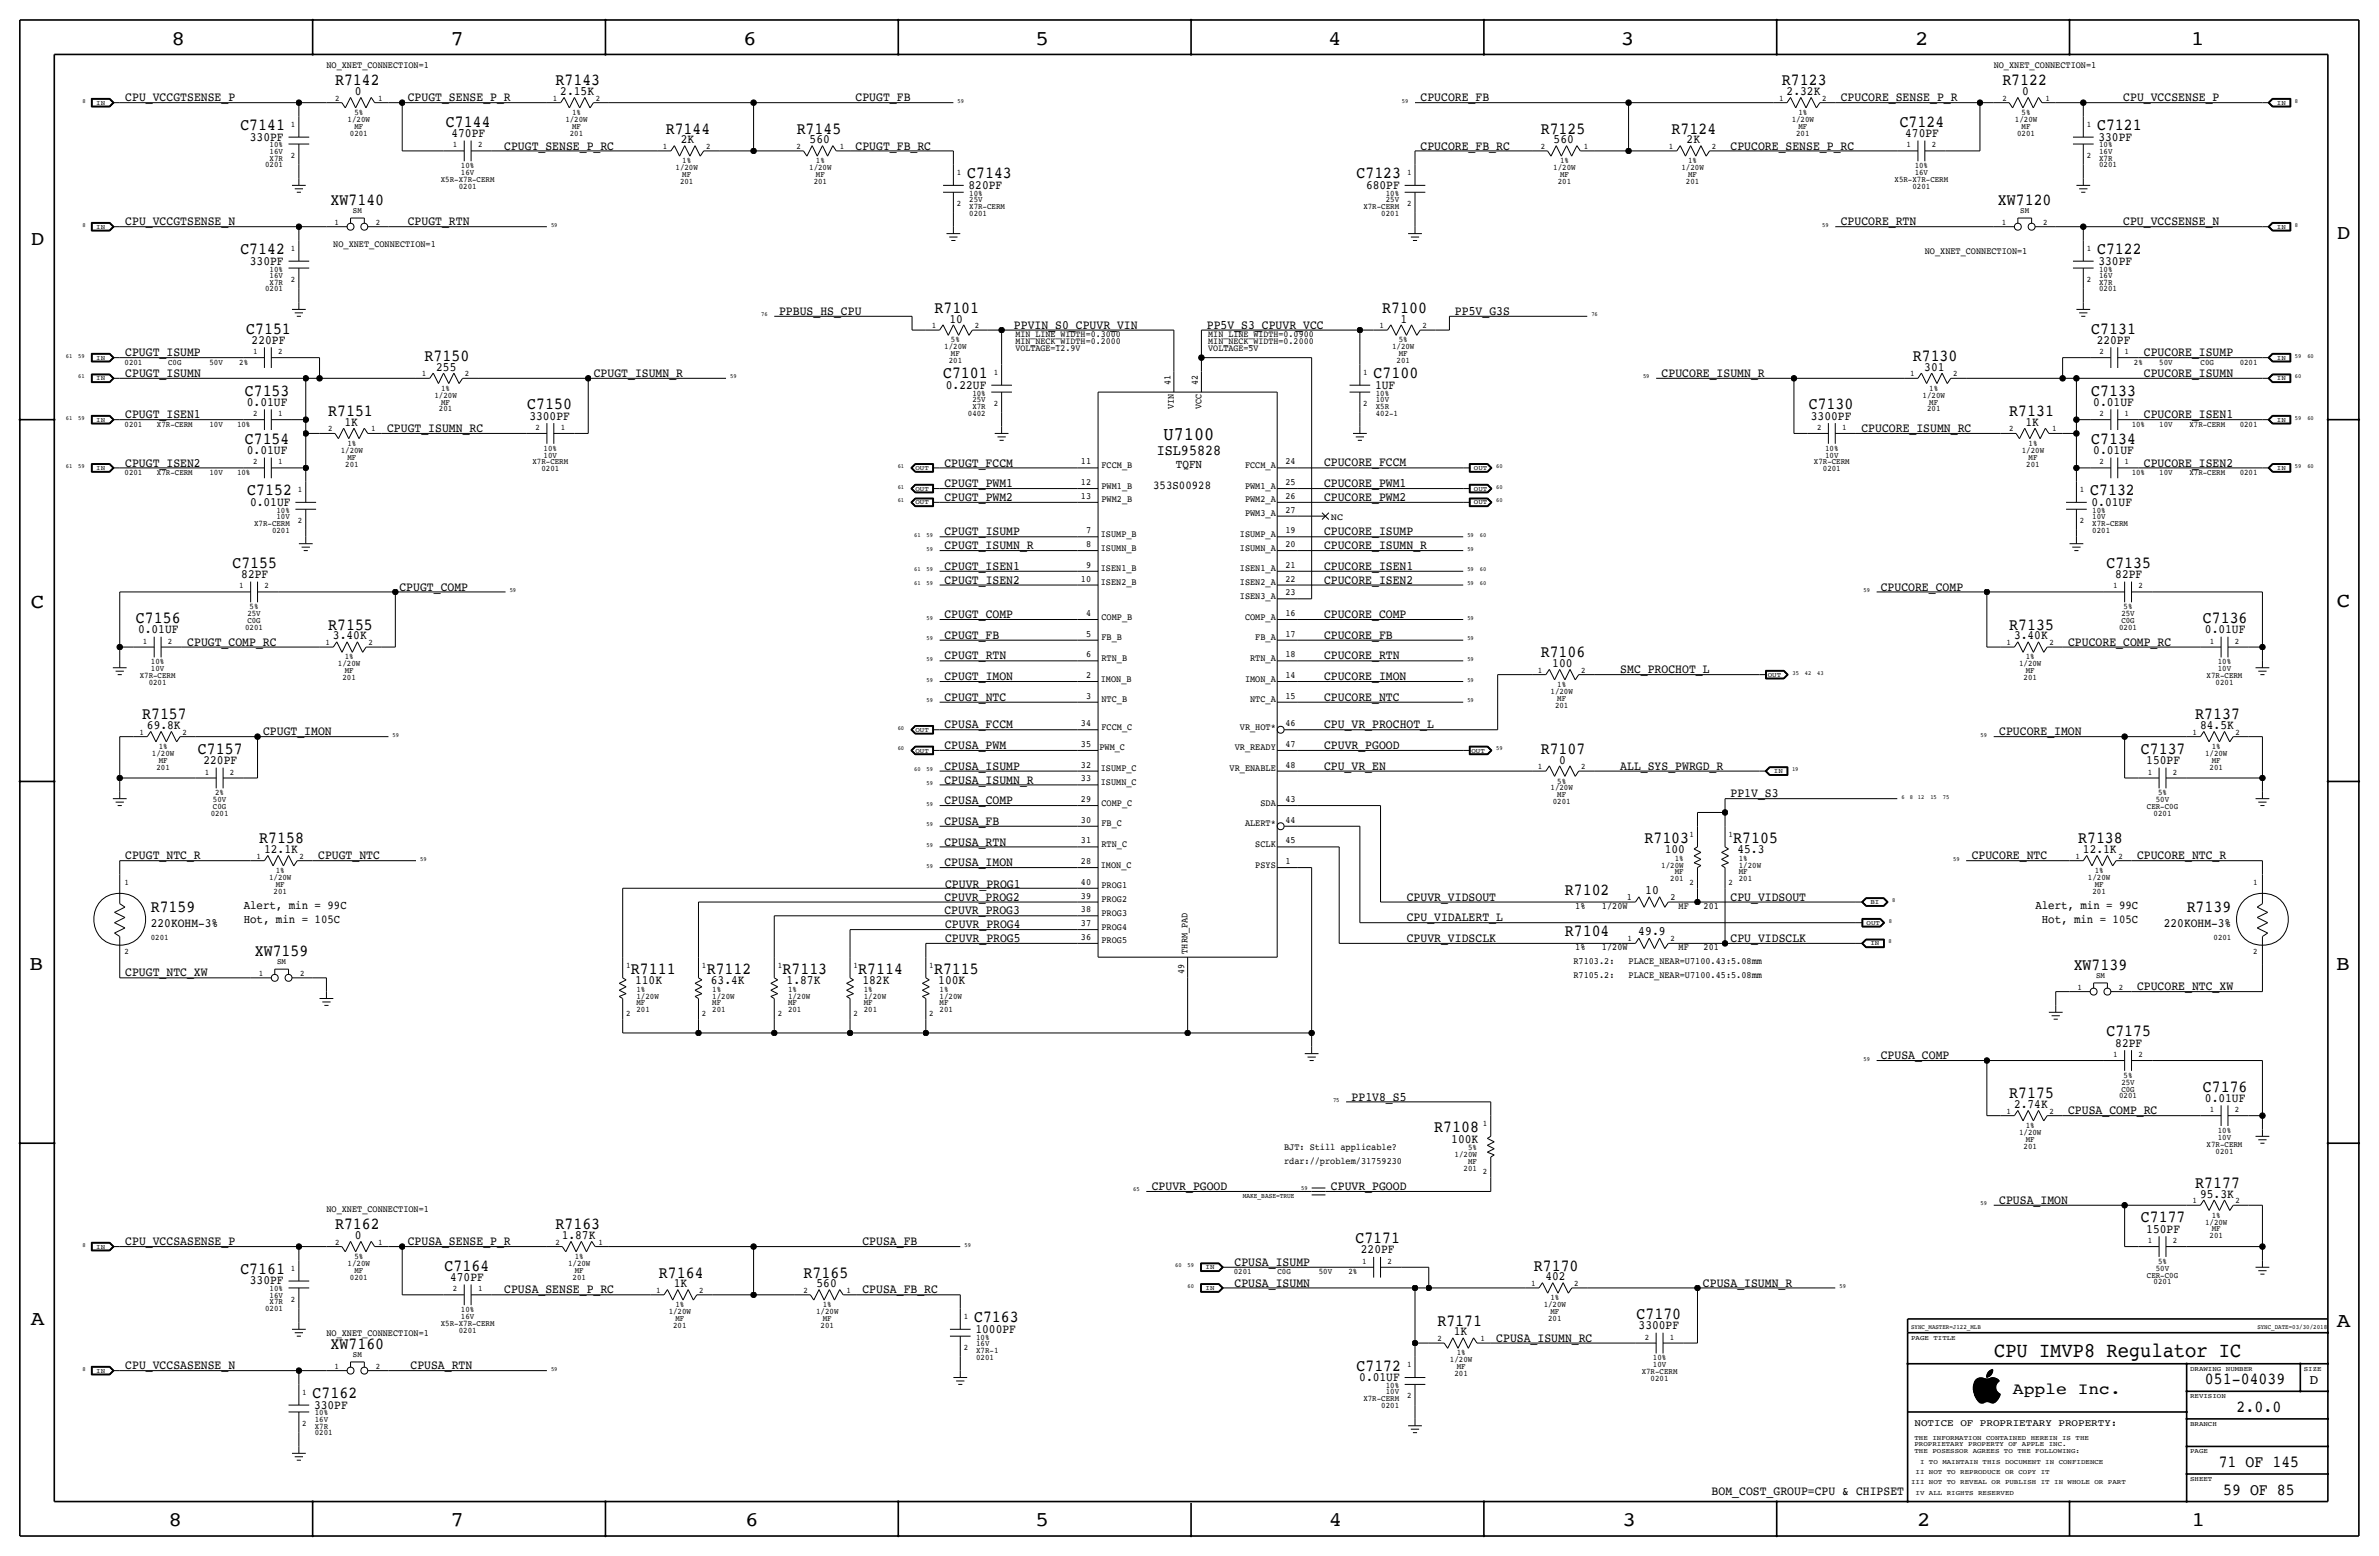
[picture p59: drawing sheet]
<svg xmlns="http://www.w3.org/2000/svg" width="877mm" height="574mm" viewBox="0 0 877 574" stroke-linecap="round" stroke-linejoin="round" font-family="sans-serif">
<defs><g id="words">
<text font-size="7.7" x="735.2" y="500.1">CPU IMVP8 Regulator IC</text>
<g font-size="7.6">
<text x="63.2" y="16.5">8</text>
<text x="166.1" y="16.5">7</text>
<text x="274" y="16.5">6</text>
<text x="381.7" y="16.5">5</text>
<text x="489.7" y="16.5">4</text>
<text x="597.6" y="16.5">3</text>
<text x="706.1" y="16.5">2</text>
<text x="807.7" y="16.5">1</text>
<text x="861.5" y="88.1">D</text>
<text x="11.4" y="90.4">D</text>
<text x="11.4" y="224.3">C</text>
<text x="861.5" y="223.8">C</text>
<text x="10.8" y="357.6">B</text>
<text x="861.3" y="357.4">B</text>
<text x="11.3" y="488.4">A</text>
<text x="861.5" y="489.2">A</text>
<text x="62.2" y="562.6">8</text>
<text x="166" y="562.6">7</text>
<text x="274.8" y="562.6">6</text>
<text x="381.7" y="562.6">5</text>
<text x="489.9" y="562.6">4</text>
<text x="598.1" y="562.6">3</text>
<text x="706.8" y="562.6">2</text>
<text x="807.9" y="562.6">1</text>
</g>
<text font-size="7" x="429" y="162.3">U7100</text>
<g font-size="6.2">
<text x="123.5" y="31.5">R7142</text>
<text x="204.8" y="31.5">R7143</text>
<text x="656.9" y="31.5">R7123</text>
<text x="738.2" y="31.5">R7122</text>
<text x="164.4" y="46.7">C7144</text>
<text x="700.4" y="46.7">C7124</text>
<text x="88.6" y="48">C7141</text>
<text x="245.4" y="49.3">R7144</text>
<text x="293.7" y="49.3">R7145</text>
<text x="568" y="49.3">R7125</text>
<text x="616.3" y="49.3">R7124</text>
<text x="773.1" y="48">C7121</text>
<text x="356.6" y="65.8">C7143</text>
<text x="500.1" y="65.8">C7123</text>
<text x="121.9" y="75.7">XW7140</text>
<text x="736.6" y="75.7">XW7120</text>
<text x="88.6" y="93.7">C7142</text>
<text x="773.1" y="93.7">C7122</text>
<text x="344.5" y="115.3">R7101</text>
<text x="509.6" y="115.3">R7100</text>
<text x="90.8" y="122.9">C7151</text>
<text x="771" y="122.9">C7131</text>
<text x="156.5" y="133.1">R7150</text>
<text x="705.2" y="133.1">R7130</text>
<text x="347.7" y="139.4">C7101</text>
<text x="506.4" y="139.4">C7100</text>
<text x="90.3" y="145.8">C7153</text>
<text x="771" y="145.8">C7133</text>
<text x="121" y="153.4">R7151</text>
<text x="194.4" y="150.9">C7150</text>
<text x="666.8" y="150.9">C7130</text>
<text x="740.7" y="153.4">R7131</text>
<text x="90.3" y="163.6">C7154</text>
<text x="771" y="163.6">C7134</text>
<text x="91.1" y="182.6">C7152</text>
<text x="770.6" y="182.6">C7132</text>
<text x="85.7" y="209.3">C7155</text>
<text x="776.6" y="209.3">C7135</text>
<text x="50.1" y="229.6">C7156</text>
<text x="121" y="232.2">R7155</text>
<text x="740.7" y="232.2">R7135</text>
<text x="812.1" y="229.6">C7136</text>
<text x="568" y="242.3">R7106</text>
<text x="52.4" y="265.2">R7157</text>
<text x="809.3" y="265.2">R7137</text>
<text x="73" y="277.9">C7157</text>
<text x="568" y="277.9">R7107</text>
<text x="789.3" y="277.9">C7137</text>
<text x="95.6" y="310.9">R7158</text>
<text x="606.3" y="310.6">R7103</text>
<text x="639" y="310.6">R7105</text>
<text x="766.1" y="310.9">R7138</text>
<text x="576.9" y="329.9">R7102</text>
<text x="55.6" y="336.3">R7159</text>
<text x="806.2" y="336.3">R7139</text>
<text x="576.9" y="345.2">R7104</text>
<text x="93.9" y="352.6">XW7159</text>
<text x="232.6" y="358.9">R7111</text>
<text x="260.6" y="358.9">R7112</text>
<text x="288.5" y="358.9">R7113</text>
<text x="316.4" y="358.9">R7114</text>
<text x="344.4" y="358.9">R7115</text>
<text x="764.5" y="357.6">XW7139</text>
<text x="776.6" y="382">C7175</text>
<text x="740.7" y="404.9">R7175</text>
<text x="812.1" y="402.3">C7176</text>
<text x="528.8" y="417.3">R7108</text>
<text x="809.3" y="437.9">R7177</text>
<text x="123.5" y="453.1">R7162</text>
<text x="204.8" y="453.1">R7163</text>
<text x="789.3" y="450.6">C7177</text>
<text x="499.7" y="458.2">C7171</text>
<text x="88.6" y="469.6">C7161</text>
<text x="163.9" y="468.4">C7164</text>
<text x="242.9" y="470.9">R7164</text>
<text x="296.2" y="470.9">R7165</text>
<text x="565.5" y="468.4">R7170</text>
<text x="359.1" y="487.4">C7163</text>
<text x="529.9" y="488.7">R7171</text>
<text x="603.3" y="486.2">C7170</text>
<text x="121.9" y="497.3">XW7160</text>
<text x="500.1" y="505.2">C7172</text>
<text x="115.3" y="515.4">C7162</text>
<text x="812.9" y="510.3">051-04039</text>
<text x="824.6" y="520.4">2.0.0</text>
<text x="818" y="540.8">71 OF 145</text>
<text x="819.6" y="550.9">59 OF 85</text>
</g>
<text font-size="6" x="742.1" y="513.9">Apple Inc.</text>
<text font-size="5.6" x="426.4" y="167.5">ISL95828</text>
<text font-size="5" x="851.5" y="510.3">D</text>
<g font-size="4.7">
<text x="130.8" y="35.1">0</text>
<text x="206.6" y="35.1">2.15K</text>
<text x="658.7" y="35.1">2.32K</text>
<text x="745.5" y="35.1">0</text>
<text x="46.2" y="37.3">CPU_VCCGTSENSE_P</text>
<text x="150.3" y="37.3">CPUGT_SENSE_P_R</text>
<text x="315.4" y="37.3">CPUGT_FB</text>
<text x="523.7" y="37.3">CPUCORE_FB</text>
<text x="678.6" y="37.3">CPUCORE_SENSE_P_R</text>
<text x="782.8" y="37.3">CPU_VCCSENSE_P</text>
<text x="92.1" y="51.8">330PF</text>
<text x="166.4" y="50.5">470PF</text>
<text x="250.9" y="52.8">2K</text>
<text x="298.5" y="52.8">560</text>
<text x="572.8" y="52.8">560</text>
<text x="621.8" y="52.8">2K</text>
<text x="702.4" y="50.5">470PF</text>
<text x="773.6" y="51.8">330PF</text>
<text x="185.9" y="55.1">CPUGT_SENSE_P_RC</text>
<text x="315.4" y="55.1">CPUGT_FB_RC</text>
<text x="523.7" y="55.1">CPUCORE_FB_RC</text>
<text x="638" y="55.1">CPUCORE_SENSE_P_RC</text>
<text x="357.1" y="69.6">820PF</text>
<text x="503.6" y="69.6">680PF</text>
<text x="46.2" y="83.1">CPU_VCCGTSENSE_N</text>
<text x="150.3" y="83.1">CPUGT_RTN</text>
<text x="678.6" y="83.1">CPUCORE_RTN</text>
<text x="782.8" y="83.1">CPU_VCCSENSE_N</text>
<text x="92.1" y="97.5">330PF</text>
<text x="773.6" y="97.5">330PF</text>
<text x="287.2" y="116.1">PPBUS_HS_CPU</text>
<text x="350" y="118.9">10</text>
<text x="516.4" y="118.9">1</text>
<text x="536.4" y="116.1">PP5V_G3S</text>
<text x="373.8" y="121.1">PPVIN_S0_CPUVR_VIN</text>
<text x="444.9" y="121.2">PP5V_S3_CPUVR_VCC</text>
<text x="46.2" y="131.3">CPUGT_ISUMP</text>
<text x="92.8" y="126.7">220PF</text>
<text x="773" y="126.7">220PF</text>
<text x="790.4" y="131.3">CPUCORE_ISUMP</text>
<text x="160.8" y="136.7">255</text>
<text x="709.4" y="136.7">301</text>
<text x="46.2" y="138.9">CPUGT_ISUMN</text>
<text x="218.9" y="138.9">CPUGT_ISUMN_R</text>
<text x="348.7" y="143.3">0.22UF</text>
<text x="506.9" y="143.3">1UF</text>
<text x="612.6" y="138.9">CPUCORE_ISUMN_R</text>
<text x="790.4" y="138.9">CPUCORE_ISUMN</text>
<text x="91" y="149.6">0.01UF</text>
<text x="771.7" y="149.6">0.01UF</text>
<text x="46.2" y="154.2">CPUGT_ISEN1</text>
<text x="195.2" y="154.7">3300PF</text>
<text x="667.6" y="154.7">3300PF</text>
<text x="790.4" y="154.2">CPUCORE_ISEN1</text>
<text x="127" y="157">1K</text>
<text x="142.7" y="159.3">CPUGT_ISUMN_RC</text>
<text x="686.2" y="159.3">CPUCORE_ISUMN_RC</text>
<text x="746.8" y="157">1K</text>
<text x="91" y="167.4">0.01UF</text>
<text x="771.7" y="167.4">0.01UF</text>
<text x="46.2" y="172">CPUGT_ISEN2</text>
<text x="348.2" y="172">CPUGT_FCCM</text>
<text x="488.1" y="171.9">CPUCORE_FCCM</text>
<text x="790.4" y="172">CPUCORE_ISEN2</text>
<text x="348.2" y="179.6">CPUGT_PWM1</text>
<text x="488.1" y="179.6">CPUCORE_PWM1</text>
<text x="348.2" y="184.7">CPUGT_PWM2</text>
<text x="488.1" y="184.6">CPUCORE_PWM2</text>
<text x="92.2" y="186.4">0.01UF</text>
<text x="771.1" y="186.4">0.01UF</text>
<text x="348.2" y="197.4">CPUGT_ISUMP</text>
<text x="488.1" y="197.4">CPUCORE_ISUMP</text>
<text x="348.2" y="202.4">CPUGT_ISUMN_R</text>
<text x="488.1" y="202.4">CPUCORE_ISUMN_R</text>
<text x="88.9" y="213.1">82PF</text>
<text x="348.2" y="210.1">CPUGT_ISEN1</text>
<text x="348.2" y="215.1">CPUGT_ISEN2</text>
<text x="488.1" y="210.1">CPUCORE_ISEN1</text>
<text x="488.1" y="215.1">CPUCORE_ISEN2</text>
<text x="779.8" y="213.1">82PF</text>
<text x="147.3" y="217.7">CPUGT_COMP</text>
<text x="693.4" y="217.7">CPUCORE_COMP</text>
<text x="348.2" y="227.8">CPUGT_COMP</text>
<text x="488.1" y="227.8">CPUCORE_COMP</text>
<text x="50.9" y="233.4">0.01UF</text>
<text x="812.9" y="233.4">0.01UF</text>
<text x="69" y="238">CPUGT_COMP_RC</text>
<text x="122.7" y="235.7">3.40K</text>
<text x="348.2" y="235.5">CPUGT_FB</text>
<text x="488.1" y="235.5">CPUCORE_FB</text>
<text x="742.5" y="235.7">3.40K</text>
<text x="762.5" y="238">CPUCORE_COMP_RC</text>
<text x="348.2" y="243.1">CPUGT_RTN</text>
<text x="488.1" y="243.1">CPUCORE_RTN</text>
<text x="572.3" y="245.9">100</text>
<text x="348.2" y="250.7">CPUGT_IMON</text>
<text x="488.1" y="250.7">CPUCORE_IMON</text>
<text x="597.3" y="248.1">SMC_PROCHOT_L</text>
<text x="348.2" y="258.3">CPUGT_NTC</text>
<text x="488.1" y="258.3">CPUCORE_NTC</text>
<text x="54.2" y="268.7">69.8K</text>
<text x="348.2" y="268.5">CPUSA_FCCM</text>
<text x="488.1" y="268.5">CPU_VR_PROCHOT_L</text>
<text x="811.1" y="268.7">84.5K</text>
<text x="97" y="271">CPUGT_IMON</text>
<text x="737.1" y="271">CPUCORE_IMON</text>
<text x="75" y="281.7">220PF</text>
<text x="348.2" y="276.1">CPUSA_PWM</text>
<text x="488.1" y="276.1">CPUVR_PGOOD</text>
<text x="574.8" y="281.4">0</text>
<text x="791.3" y="281.7">150PF</text>
<text x="348.2" y="283.7">CPUSA_ISUMP</text>
<text x="488.1" y="283.7">CPU_VR_EN</text>
<text x="597.3" y="283.7">ALL_SYS_PWRGD_R</text>
<text x="348.2" y="288.8">CPUSA_ISUMN_R</text>
<text x="638" y="293.9">PP1V_S3</text>
<text x="348.2" y="296.4">CPUSA_COMP</text>
<text x="348.2" y="304">CPUSA_FB</text>
<text x="348.2" y="311.7">CPUSA_RTN</text>
<text x="46.2" y="316.7">CPUGT_NTC_R</text>
<text x="97.3" y="314.5">12.1K</text>
<text x="117.3" y="316.7">CPUGT_NTC</text>
<text x="613.7" y="314.5">100</text>
<text x="640.5" y="314.5">45.3</text>
<text x="726.9" y="316.7">CPUCORE_NTC</text>
<text x="767.9" y="314.5">12.1K</text>
<text x="787.9" y="316.7">CPUCORE_NTC_R</text>
<text x="348.2" y="319.3">CPUSA_IMON</text>
<text x="348.4" y="327.4">CPUVR_PROG1</text>
<text x="606.5" y="329.4">10</text>
<text x="348.2" y="332">CPUVR_PROG2</text>
<text x="518.6" y="332">CPUVR_VIDSOUT</text>
<text x="638" y="332">CPU_VIDSOUT</text>
<text x="55.6" y="341.7">220KOHM-3%</text>
<text x="348.2" y="337.1">CPUVR_PROG3</text>
<text x="518.6" y="339.6">CPU_VIDALERT_L</text>
<text x="797.7" y="341.7">220KOHM-3%</text>
<text x="348.4" y="342.1">CPUVR_PROG4</text>
<text x="348.4" y="347.2">CPUVR_PROG5</text>
<text x="518.6" y="347.2">CPUVR_VIDSCLK</text>
<text x="604" y="344.7">49.9</text>
<text x="638" y="347.2">CPU_VIDSCLK</text>
<text x="46.2" y="359.9">CPUGT_NTC_XW</text>
<text x="234.1" y="362.7">110K</text>
<text x="262.1" y="362.7">63.4K</text>
<text x="290" y="362.7">1.87K</text>
<text x="318" y="362.7">182K</text>
<text x="345.9" y="362.7">100K</text>
<text x="787.8" y="365">CPUCORE_NTC_XW</text>
<text x="779.8" y="385.8">82PF</text>
<text x="693.4" y="390.4">CPUSA_COMP</text>
<text x="498.3" y="405.6">PP1V8_S5</text>
<text x="812.9" y="406.1">0.01UF</text>
<text x="742.5" y="408.4">2.74K</text>
<text x="762.5" y="410.7">CPUSA_COMP_RC</text>
<text x="535.1" y="421.1">100K</text>
<text x="424.6" y="438.6">CPUVR_PGOOD</text>
<text x="490.7" y="438.7">CPUVR_PGOOD</text>
<text x="737.1" y="443.7">CPUSA_IMON</text>
<text x="811.1" y="441.5">95.3K</text>
<text x="791.3" y="454.4">150PF</text>
<text x="46.2" y="459">CPU_VCCSASENSE_P</text>
<text x="130.8" y="456.7">0</text>
<text x="150.3" y="459">CPUSA_SENSE_P_R</text>
<text x="207.1" y="456.7">1.87K</text>
<text x="318" y="459">CPUSA_FB</text>
<text x="455.1" y="466.6">CPUSA_ISUMP</text>
<text x="501.7" y="462">220PF</text>
<text x="92.1" y="473.5">330PF</text>
<text x="165.9" y="472.2">470PF</text>
<text x="569.7" y="471.9">402</text>
<text x="185.9" y="476.8">CPUSA_SENSE_P_RC</text>
<text x="248.4" y="474.5">1K</text>
<text x="301" y="474.5">560</text>
<text x="318" y="476.8">CPUSA_FB_RC</text>
<text x="455.1" y="474.2">CPUSA_ISUMN</text>
<text x="627.8" y="474.2">CPUSA_ISUMN_R</text>
<text x="359.6" y="491.2">1000PF</text>
<text x="604.1" y="490">3300PF</text>
<text x="535.9" y="492.3">1K</text>
<text x="551.6" y="494.5">CPUSA_ISUMN_RC</text>
<text x="46.2" y="504.7">CPU_VCCSASENSE_N</text>
<text x="151.3" y="504.7">CPUSA_RTN</text>
<text x="501.1" y="509">0.01UF</text>
<text x="115.8" y="519.2">330PF</text>
<text x="631" y="550.9">BOM_COST_GROUP=CPU &amp; CHIPSET</text>
</g>
<text font-size="4.5" x="433.5" y="172.5">TQFN</text>
<g font-size="4.4">
<text x="425.1" y="180.1">353S00928</text>
<text x="89.9" y="335">Alert, min = 99C</text>
<text x="750.4" y="335">Alert, min = 99C</text>
<text x="89.9" y="340.1">Hot, min = 105C</text>
<text x="752.8" y="340.1">Hot, min = 105C</text>
</g>
<text font-size="3.7" x="705.8" y="525.5">NOTICE OF PROPRIETARY PROPERTY:</text>
<g font-size="3.5">
<text x="120.3" y="25.1">NO_XNET_CONNECTION=1</text>
<text x="735" y="25.1">NO_XNET_CONNECTION=1</text>
<text x="122.9" y="91.2">NO_XNET_CONNECTION=1</text>
<text x="709.6" y="93.7">NO_XNET_CONNECTION=1</text>
<text x="374.3" y="124.2">MIN_LINE_WIDTH=0.3000</text>
<text x="445.5" y="124.2">MIN_LINE_WIDTH=0.0900</text>
<text x="374.3" y="126.7">MIN_NECK_WIDTH=0.2000</text>
<text x="374.3" y="129.3">VOLTAGE=12.9V</text>
<text x="445.5" y="129.3">VOLTAGE=5V</text>
<text x="445.5" y="126.7">MIN_NECK_WIDTH=0.2000</text>
<text x="431.5" y="142" transform="rotate(-90 431.5 142)">41</text>
<text x="441.7" y="142" transform="rotate(-90 441.7 142)">42</text>
<text x="432.8" y="150.7" transform="rotate(-90 432.8 150.7)">VIN</text>
<text x="442.9" y="150.7" transform="rotate(-90 442.9 150.7)">VCC</text>
<text x="398.5" y="171.2">11</text>
<text x="406.1" y="172.5">FCCM_B</text>
<text x="459" y="172.5">FCCM_A</text>
<text x="473.9" y="171.2">24</text>
<text x="398.5" y="178.8">12</text>
<text x="473.9" y="178.8">25</text>
<text x="398.5" y="183.9">13</text>
<text x="406.1" y="185.2">PWM2_B</text>
<text x="406.1" y="180.1">PWM1_B</text>
<text x="459" y="180.1">PWM1_A</text>
<text x="459" y="185.2">PWM2_A</text>
<text x="473.9" y="183.9">26</text>
<text x="459" y="190.2">PWM3_A</text>
<text x="473.9" y="189">27</text>
<text x="490.7" y="191.5">NC</text>
<text x="400.4" y="196.6">7</text>
<text x="405.8" y="197.9">ISUMP_B</text>
<text x="457.1" y="197.9">ISUMP_A</text>
<text x="473.9" y="196.6">19</text>
<text x="400.4" y="201.7">8</text>
<text x="405.8" y="203">ISUMN_B</text>
<text x="457.1" y="203">ISUMN_A</text>
<text x="473.9" y="201.7">20</text>
<text x="400.4" y="209.3">9</text>
<text x="473.9" y="209.3">21</text>
<text x="398.5" y="214.4">10</text>
<text x="405.8" y="215.7">ISEN2_B</text>
<text x="405.8" y="210.6">ISEN1_B</text>
<text x="457.1" y="210.6">ISEN1_A</text>
<text x="457.1" y="215.7">ISEN2_A</text>
<text x="473.9" y="214.4">22</text>
<text x="457.1" y="220.7">ISEN3_A</text>
<text x="473.9" y="219.4">23</text>
<text x="400.4" y="227.1">4</text>
<text x="473.9" y="227.1">16</text>
<text x="406.1" y="228.4">COMP_B</text>
<text x="459" y="228.4">COMP_A</text>
<text x="400.4" y="234.7">5</text>
<text x="406.1" y="236">FB_B</text>
<text x="462.8" y="236">FB_A</text>
<text x="473.9" y="234.7">17</text>
<text x="400.4" y="242.3">6</text>
<text x="406.1" y="243.6">RTN_B</text>
<text x="460.9" y="243.6">RTN_A</text>
<text x="473.9" y="242.3">18</text>
<text x="400.4" y="249.9">2</text>
<text x="405.8" y="251.2">IMON_B</text>
<text x="459" y="251.2">IMON_A</text>
<text x="473.9" y="249.9">14</text>
<text x="400.4" y="257.5">3</text>
<text x="473.9" y="257.5">15</text>
<text x="406.1" y="258.8">NTC_B</text>
<text x="460.9" y="258.8">NTC_A</text>
<text x="398.5" y="267.7">34</text>
<text x="406.1" y="269">FCCM_C</text>
<text x="457.1" y="269">VR_HOT*</text>
<text x="473.9" y="267.7">46</text>
<text x="398.5" y="275.3">35</text>
<text x="473.9" y="275.3">47</text>
<text x="405.3" y="276.6">PWM_C</text>
<text x="455.2" y="276.6">VR_READY</text>
<text x="398.5" y="282.9">32</text>
<text x="405.8" y="284.2">ISUMP_C</text>
<text x="453.3" y="284.2">VR_ENABLE</text>
<text x="473.9" y="283">48</text>
<text x="398.5" y="288">33</text>
<text x="405.8" y="289.3">ISUMN_C</text>
<text x="398.5" y="295.6">29</text>
<text x="406.1" y="296.9">COMP_C</text>
<text x="464.7" y="296.9">SDA</text>
<text x="473.9" y="295.7">43</text>
<text x="398.5" y="303.3">30</text>
<text x="406.1" y="304.5">FB_C</text>
<text x="459" y="304.5">ALERT*</text>
<text x="473.9" y="303.3">44</text>
<text x="398.5" y="310.9">31</text>
<text x="473.9" y="310.9">45</text>
<text x="406.1" y="312.2">RTN_C</text>
<text x="462.8" y="312.2">SCLK</text>
<text x="398.5" y="318.5">28</text>
<text x="405.8" y="319.8">IMON_C</text>
<text x="462.8" y="319.8">PSYS</text>
<text x="473.9" y="318.5">1</text>
<text x="398.5" y="326.1">40</text>
<text x="406.1" y="327.4">PROG1</text>
<text x="398.5" y="331.2">39</text>
<text x="406.1" y="332.5">PROG2</text>
<text x="580.7" y="335">1%</text>
<text x="590.6" y="335">1/20W</text>
<text x="599.8" y="331.7">1</text>
<text x="615.9" y="331.7">2</text>
<text x="618.8" y="335">MF</text>
<text x="628" y="335">201</text>
<text x="398.5" y="341.4">37</text>
<text x="398.5" y="336.3">38</text>
<text x="406.1" y="337.6">PROG3</text>
<text x="398.5" y="346.5">36</text>
<text x="406.1" y="342.6">PROG4</text>
<text x="406.1" y="347.7">PROG5</text>
<text x="437.8" y="351.5" transform="rotate(-90 437.8 351.5)">THRM_PAD</text>
<text x="580.7" y="350.3">1%</text>
<text x="590.6" y="350.3">1/20W</text>
<text x="618.8" y="350.3">MF</text>
<text x="628" y="350.3">201</text>
<text x="436.6" y="359.1" transform="rotate(-90 436.6 359.1)">49</text>
<text x="580.1" y="355.3">R7103.2:</text>
<text x="600.4" y="355.3">PLACE_NEAR=U7100.43:5.08mm</text>
<text x="580.1" y="360.4">R7105.2:</text>
<text x="600.4" y="360.4">PLACE_NEAR=U7100.45:5.08mm</text>
<text x="473.4" y="423.9">BJT: Still applicable?</text>
<text x="473.4" y="429">rdar://problem/31759230</text>
<text x="120.3" y="446.8">NO_XNET_CONNECTION=1</text>
<text x="120.3" y="492.5">NO_XNET_CONNECTION=1</text>
</g>
<g font-size="3.1">
<text x="123.5" y="37.1">2</text>
<text x="139.4" y="37.1">1</text>
<text x="203.8" y="37.1">1</text>
<text x="219.7" y="37.1">2</text>
<text x="655.9" y="37.1">1</text>
<text x="671.8" y="37.1">2</text>
<text x="738.2" y="37.1">2</text>
<text x="754.1" y="37.1">1</text>
<text x="107.3" y="46.7">1</text>
<text x="128.2" y="45">1/20W</text>
<text x="130.6" y="42.4">5%</text>
<text x="130.6" y="47.5">MF</text>
<text x="208.4" y="45">1/20W</text>
<text x="210.9" y="47.5">MF</text>
<text x="210.9" y="42.4">1%</text>
<text x="660.5" y="45">1/20W</text>
<text x="663" y="42.4">1%</text>
<text x="663" y="47.5">MF</text>
<text x="742.8" y="45">1/20W</text>
<text x="745.3" y="42.4">5%</text>
<text x="745.3" y="47.5">MF</text>
<text x="769.3" y="46.7">1</text>
<text x="129" y="50">0201</text>
<text x="210.1" y="50">201</text>
<text x="662.2" y="50">201</text>
<text x="743.7" y="50">0201</text>
<text x="99.4" y="54.4">10%</text>
<text x="99.4" y="56.6">16V</text>
<text x="99.4" y="59.2">X7R</text>
<text x="107.3" y="58.2">2</text>
<text x="167" y="54.4">1</text>
<text x="176.2" y="54.4">2</text>
<text x="244.4" y="54.9">1</text>
<text x="260.3" y="54.9">2</text>
<text x="293.7" y="54.9">2</text>
<text x="309.6" y="54.9">1</text>
<text x="568" y="54.9">2</text>
<text x="583.9" y="54.9">1</text>
<text x="615.3" y="54.9">1</text>
<text x="631.1" y="54.9">2</text>
<text x="702.9" y="54.4">1</text>
<text x="712.2" y="54.4">2</text>
<text x="769.3" y="58.2">2</text>
<text x="773.9" y="54.4">10%</text>
<text x="773.9" y="59.2">X7R</text>
<text x="773.9" y="56.6">16V</text>
<text x="97.7" y="61.7">0201</text>
<text x="169.9" y="62">10%</text>
<text x="169.9" y="64.5">16V</text>
<text x="249.1" y="62.7">1/20W</text>
<text x="251.5" y="65.3">MF</text>
<text x="251.5" y="60.2">1%</text>
<text x="298.3" y="62.7">1/20W</text>
<text x="300.8" y="65.3">MF</text>
<text x="300.8" y="60.2">1%</text>
<text x="352.8" y="64.5">1</text>
<text x="518.7" y="64.5">1</text>
<text x="572.7" y="62.7">1/20W</text>
<text x="575.1" y="60.2">1%</text>
<text x="575.1" y="65.3">MF</text>
<text x="619.9" y="62.7">1/20W</text>
<text x="622.4" y="65.3">MF</text>
<text x="622.4" y="60.2">1%</text>
<text x="705.9" y="64.5">16V</text>
<text x="705.9" y="62">10%</text>
<text x="773.9" y="61.7">0201</text>
<text x="162.5" y="67.1">X5R-X7R-CERM</text>
<text x="169.1" y="69.6">0201</text>
<text x="250.7" y="67.8">201</text>
<text x="300" y="67.8">201</text>
<text x="574.3" y="67.8">201</text>
<text x="621.6" y="67.8">201</text>
<text x="698.5" y="67.1">X5R-X7R-CERM</text>
<text x="705.1" y="69.6">0201</text>
<text x="352.8" y="75.9">2</text>
<text x="357.3" y="74.4">25V</text>
<text x="357.3" y="77">X7R-CERM</text>
<text x="357.3" y="72.1">10%</text>
<text x="502.6" y="77">X7R-CERM</text>
<text x="510.9" y="72.1">10%</text>
<text x="510.9" y="74.4">25V</text>
<text x="518.7" y="75.9">2</text>
<text x="123.3" y="82.8">1</text>
<text x="130.1" y="78.5">SM</text>
<text x="138.6" y="82.8">2</text>
<text x="357.3" y="79.5">0201</text>
<text x="509.2" y="79.5">0201</text>
<text x="738" y="82.8">1</text>
<text x="744.8" y="78.5">SM</text>
<text x="753.3" y="82.8">2</text>
<text x="107.3" y="92.5">1</text>
<text x="769.3" y="92.5">1</text>
<text x="99.4" y="100.1">10%</text>
<text x="773.9" y="100.1">10%</text>
<text x="97.7" y="107.4">0201</text>
<text x="99.4" y="102.4">16V</text>
<text x="99.4" y="104.9">X7R</text>
<text x="107.3" y="103.9">2</text>
<text x="769.3" y="103.9">2</text>
<text x="773.9" y="102.4">16V</text>
<text x="773.9" y="104.9">X7R</text>
<text x="773.9" y="107.4">0201</text>
<text x="343.5" y="120.9">1</text>
<text x="359.4" y="120.9">2</text>
<text x="508.6" y="120.9">1</text>
<text x="524.5" y="120.9">2</text>
<text x="93.3" y="130.6">1</text>
<text x="102.6" y="130.6">2</text>
<text x="348.1" y="128.8">1/20W</text>
<text x="350.6" y="126.2">5%</text>
<text x="350.6" y="131.3">MF</text>
<text x="513.2" y="128.8">1/20W</text>
<text x="515.7" y="126.2">5%</text>
<text x="515.7" y="131.3">MF</text>
<text x="774" y="130.6">2</text>
<text x="783.3" y="130.6">1</text>
<text x="45.9" y="134.4">0201</text>
<text x="62" y="134.4">C0G</text>
<text x="77.2" y="134.4">50V</text>
<text x="88.2" y="134.4">2%</text>
<text x="349.8" y="133.9">201</text>
<text x="514.9" y="133.9">201</text>
<text x="786.7" y="134.4">2%</text>
<text x="796.1" y="134.4">50V</text>
<text x="811.3" y="134.4">C0G</text>
<text x="825.7" y="134.4">0201</text>
<text x="155.5" y="138.7">1</text>
<text x="171.4" y="138.7">2</text>
<text x="366.3" y="138.2">1</text>
<text x="502.6" y="138.2">1</text>
<text x="704.2" y="138.7">1</text>
<text x="720" y="138.7">2</text>
<text x="160.2" y="146.6">1/20W</text>
<text x="162.6" y="149.1">MF</text>
<text x="162.6" y="144">1%</text>
<text x="358.5" y="148.1">25V</text>
<text x="358.5" y="145.8">10%</text>
<text x="366.3" y="149.6">2</text>
<text x="502.6" y="149.6">2</text>
<text x="507.2" y="148.1">10V</text>
<text x="507.2" y="145.8">10%</text>
<text x="708.8" y="146.6">1/20W</text>
<text x="711.3" y="144">1%</text>
<text x="711.3" y="149.1">MF</text>
<text x="93.3" y="153.4">2</text>
<text x="102.6" y="153.4">1</text>
<text x="161.8" y="151.6">201</text>
<text x="356.8" y="153.2">0402</text>
<text x="358.5" y="150.6">X7R</text>
<text x="507.2" y="153.2">402-1</text>
<text x="507.2" y="150.6">X5R</text>
<text x="710.5" y="151.6">201</text>
<text x="774" y="153.4">2</text>
<text x="783.3" y="153.4">1</text>
<text x="45.9" y="157.2">0201</text>
<text x="57.9" y="157.2">X7R-CERM</text>
<text x="77.2" y="157.2">10V</text>
<text x="87.4" y="157.2">10%</text>
<text x="121" y="159">2</text>
<text x="136.9" y="159">1</text>
<text x="197.4" y="158.5">2</text>
<text x="206.7" y="158.5">1</text>
<text x="669.9" y="158.5">2</text>
<text x="679.1" y="158.5">1</text>
<text x="740.7" y="159">2</text>
<text x="756.6" y="159">1</text>
<text x="785.9" y="157.2">10%</text>
<text x="796.1" y="157.2">10V</text>
<text x="807.2" y="157.2">X7R-CERM</text>
<text x="825.7" y="157.2">0201</text>
<text x="125.6" y="166.9">1/20W</text>
<text x="128.1" y="164.3">1%</text>
<text x="200.4" y="166.1">10%</text>
<text x="672.9" y="166.1">10%</text>
<text x="745.4" y="166.9">1/20W</text>
<text x="747.9" y="164.3">1%</text>
<text x="93.3" y="171.2">2</text>
<text x="102.6" y="171.2">1</text>
<text x="127.3" y="172">201</text>
<text x="128.1" y="169.4">MF</text>
<text x="196.3" y="171.2">X7R-CERM</text>
<text x="199.6" y="173.7">0201</text>
<text x="200.4" y="168.7">10V</text>
<text x="668.7" y="171.2">X7R-CERM</text>
<text x="672" y="173.7">0201</text>
<text x="672.9" y="168.7">10V</text>
<text x="747" y="172">201</text>
<text x="747.9" y="169.4">MF</text>
<text x="774" y="171.2">2</text>
<text x="783.3" y="171.2">1</text>
<text x="45.9" y="175">0201</text>
<text x="57.9" y="175">X7R-CERM</text>
<text x="77.2" y="175">10V</text>
<text x="87.4" y="175">10%</text>
<text x="785.9" y="175">10%</text>
<text x="796.1" y="175">10V</text>
<text x="807.2" y="175">X7R-CERM</text>
<text x="825.7" y="175">0201</text>
<text x="109.8" y="181.4">1</text>
<text x="766.8" y="181.4">1</text>
<text x="101.9" y="191.3">10V</text>
<text x="101.9" y="189">10%</text>
<text x="771.3" y="191.3">10V</text>
<text x="771.3" y="189">10%</text>
<text x="93.7" y="193.8">X7R-CERM</text>
<text x="100.3" y="196.3">0201</text>
<text x="109.8" y="192.8">2</text>
<text x="766.8" y="192.8">2</text>
<text x="771.3" y="196.3">0201</text>
<text x="771.3" y="193.8">X7R-CERM</text>
<text x="88.2" y="216.9">1</text>
<text x="97.5" y="216.9">2</text>
<text x="779.1" y="216.9">1</text>
<text x="788.4" y="216.9">2</text>
<text x="91.2" y="227.1">25V</text>
<text x="92" y="224.5">5%</text>
<text x="782.1" y="227.1">25V</text>
<text x="782.9" y="224.5">5%</text>
<text x="90.4" y="232.2">0201</text>
<text x="91.2" y="229.6">C0G</text>
<text x="781.3" y="232.2">0201</text>
<text x="782.1" y="229.6">C0G</text>
<text x="52.7" y="237.2">1</text>
<text x="61.9" y="237.2">2</text>
<text x="120" y="237.7">1</text>
<text x="135.8" y="237.7">2</text>
<text x="739.7" y="237.7">1</text>
<text x="755.6" y="237.7">2</text>
<text x="814.7" y="237.2">1</text>
<text x="823.9" y="237.2">2</text>
<text x="55.6" y="244.9">10%</text>
<text x="124.6" y="245.6">1/20W</text>
<text x="127.1" y="243.1">1%</text>
<text x="744.4" y="245.6">1/20W</text>
<text x="746.8" y="243.1">1%</text>
<text x="817.6" y="244.9">10%</text>
<text x="51.5" y="249.9">X7R-CERM</text>
<text x="55.6" y="247.4">10V</text>
<text x="126.3" y="250.7">201</text>
<text x="127.1" y="248.2">MF</text>
<text x="567" y="247.9">1</text>
<text x="582.9" y="247.9">2</text>
<text x="746" y="250.7">201</text>
<text x="746.8" y="248.2">MF</text>
<text x="813.5" y="249.9">X7R-CERM</text>
<text x="817.6" y="247.4">10V</text>
<text x="54.8" y="252.5">0201</text>
<text x="571.6" y="255.8">1/20W</text>
<text x="574.1" y="253.2">1%</text>
<text x="816.8" y="252.5">0201</text>
<text x="573.3" y="260.9">201</text>
<text x="574.1" y="258.3">MF</text>
<text x="51.4" y="270.8">1</text>
<text x="67.3" y="270.8">2</text>
<text x="808.3" y="270.8">1</text>
<text x="824.2" y="270.8">2</text>
<text x="56" y="278.6">1/20W</text>
<text x="58.5" y="281.2">MF</text>
<text x="58.5" y="276.1">1%</text>
<text x="812.9" y="278.6">1/20W</text>
<text x="815.4" y="276.1">1%</text>
<text x="815.4" y="281.2">MF</text>
<text x="57.7" y="283.7">201</text>
<text x="75.5" y="285.5">1</text>
<text x="84.8" y="285.5">2</text>
<text x="567" y="283.5">1</text>
<text x="582.9" y="283.5">2</text>
<text x="791.8" y="285.5">1</text>
<text x="801.1" y="285.5">2</text>
<text x="814.6" y="283.7">201</text>
<text x="79.3" y="293.1">2%</text>
<text x="571.6" y="291.3">1/20W</text>
<text x="574.1" y="288.8">5%</text>
<text x="574.1" y="293.9">MF</text>
<text x="795.6" y="293.1">5%</text>
<text x="78.5" y="295.7">50V</text>
<text x="78.5" y="298.2">C0G</text>
<text x="572.5" y="296.4">0201</text>
<text x="791.5" y="298.2">CER-C0G</text>
<text x="794.8" y="295.7">50V</text>
<text x="77.7" y="300.7">0201</text>
<text x="794" y="300.7">0201</text>
<text x="622.9" y="308.4">1</text>
<text x="637.2" y="308.4">1</text>
<text x="94.6" y="316.5">1</text>
<text x="110.4" y="316.5">2</text>
<text x="617.4" y="317.2">1%</text>
<text x="641" y="317.2">1%</text>
<text x="765.1" y="316.5">1</text>
<text x="781" y="316.5">2</text>
<text x="101.7" y="321.8">1%</text>
<text x="612.5" y="319.8">1/20W</text>
<text x="617.4" y="322.3">MF</text>
<text x="641" y="322.3">MF</text>
<text x="641" y="319.8">1/20W</text>
<text x="772.2" y="321.8">1%</text>
<text x="45.9" y="326.1">1</text>
<text x="99.2" y="324.4">1/20W</text>
<text x="100.9" y="329.4">201</text>
<text x="101.7" y="326.9">MF</text>
<text x="615.8" y="324.9">201</text>
<text x="622.9" y="326.1">2</text>
<text x="637.2" y="326.1">2</text>
<text x="641" y="324.9">201</text>
<text x="769.8" y="324.4">1/20W</text>
<text x="771.4" y="329.4">201</text>
<text x="772.2" y="326.9">MF</text>
<text x="830.7" y="326.1">1</text>
<text x="55.6" y="346.5">0201</text>
<text x="600" y="347">1</text>
<text x="615.9" y="347">2</text>
<text x="816.1" y="346.5">0201</text>
<text x="45.9" y="351.5">2</text>
<text x="830.7" y="351.5">2</text>
<text x="95.4" y="359.7">1</text>
<text x="102.2" y="355.3">SM</text>
<text x="110.6" y="359.7">2</text>
<text x="230.8" y="356.6">1</text>
<text x="258.8" y="356.6">1</text>
<text x="286.7" y="356.6">1</text>
<text x="314.7" y="356.6">1</text>
<text x="342.6" y="356.6">1</text>
<text x="234.6" y="365.5">1%</text>
<text x="262.6" y="365.5">1%</text>
<text x="290.5" y="365.5">1%</text>
<text x="318.5" y="365.5">1%</text>
<text x="346.4" y="365.5">1%</text>
<text x="766" y="364.7">1</text>
<text x="772.7" y="360.4">SM</text>
<text x="781.2" y="364.7">2</text>
<text x="234.6" y="368">1/20W</text>
<text x="234.6" y="370.6">MF</text>
<text x="262.6" y="368">1/20W</text>
<text x="262.6" y="370.6">MF</text>
<text x="290.5" y="370.6">MF</text>
<text x="290.5" y="368">1/20W</text>
<text x="318.5" y="368">1/20W</text>
<text x="318.5" y="370.6">MF</text>
<text x="346.4" y="368">1/20W</text>
<text x="346.4" y="370.6">MF</text>
<text x="230.8" y="374.4">2</text>
<text x="234.6" y="373.1">201</text>
<text x="258.8" y="374.4">2</text>
<text x="262.6" y="373.1">201</text>
<text x="286.7" y="374.4">2</text>
<text x="290.5" y="373.1">201</text>
<text x="314.7" y="374.4">2</text>
<text x="318.5" y="373.1">201</text>
<text x="342.6" y="374.4">2</text>
<text x="346.4" y="373.1">201</text>
<text x="779.1" y="389.6">1</text>
<text x="788.4" y="389.6">2</text>
<text x="782.1" y="399.8">25V</text>
<text x="782.9" y="397.3">5%</text>
<text x="781.3" y="404.9">0201</text>
<text x="782.1" y="402.3">C0G</text>
<text x="739.7" y="410.5">1</text>
<text x="755.6" y="410.5">2</text>
<text x="814.7" y="410">1</text>
<text x="823.9" y="410">2</text>
<text x="546.7" y="415">1</text>
<text x="744.4" y="418.3">1/20W</text>
<text x="746.8" y="415.8">1%</text>
<text x="817.6" y="417.6">10%</text>
<text x="541.2" y="423.9">5%</text>
<text x="746" y="423.4">201</text>
<text x="746.8" y="420.9">MF</text>
<text x="813.5" y="422.7">X7R-CERM</text>
<text x="816.8" y="425.2">0201</text>
<text x="817.6" y="420.1">10V</text>
<text x="536.3" y="426.5">1/20W</text>
<text x="539.6" y="431.5">201</text>
<text x="541.2" y="429">MF</text>
<text x="546.7" y="432.8">2</text>
<text x="808.3" y="443.5">1</text>
<text x="824.2" y="443.5">2</text>
<text x="815.4" y="448.8">1%</text>
<text x="812.9" y="451.4">1/20W</text>
<text x="815.4" y="453.9">MF</text>
<text x="123.5" y="458.7">2</text>
<text x="139.4" y="458.7">1</text>
<text x="204.8" y="458.7">2</text>
<text x="220.7" y="458.7">1</text>
<text x="791.8" y="458.2">1</text>
<text x="801.1" y="458.2">2</text>
<text x="814.6" y="456.4">201</text>
<text x="128.2" y="466.6">1/20W</text>
<text x="130.6" y="464.1">5%</text>
<text x="209.4" y="466.6">1/20W</text>
<text x="211.9" y="464.1">1%</text>
<text x="502.2" y="465.8">1</text>
<text x="511.5" y="465.8">2</text>
<text x="795.6" y="465.8">5%</text>
<text x="107.3" y="468.4">1</text>
<text x="129" y="471.7">0201</text>
<text x="130.6" y="469.1">MF</text>
<text x="211.1" y="471.7">201</text>
<text x="211.9" y="469.1">MF</text>
<text x="454.9" y="469.6">0201</text>
<text x="470.9" y="469.6">C0G</text>
<text x="486.2" y="469.6">50V</text>
<text x="497.2" y="469.6">2%</text>
<text x="564.5" y="474">1</text>
<text x="580.3" y="474">2</text>
<text x="791.5" y="470.9">CER-C0G</text>
<text x="794" y="473.5">0201</text>
<text x="794.8" y="468.4">50V</text>
<text x="99.4" y="476">10%</text>
<text x="99.4" y="478.3">16V</text>
<text x="107.3" y="479.8">2</text>
<text x="167" y="476">2</text>
<text x="176.2" y="476">1</text>
<text x="241.9" y="476.5">1</text>
<text x="257.8" y="476.5">2</text>
<text x="296.2" y="476.5">2</text>
<text x="312.1" y="476.5">1</text>
<text x="571.6" y="479.3">1%</text>
<text x="97.7" y="483.4">0201</text>
<text x="99.4" y="480.8">X7R</text>
<text x="169.9" y="483.6">10%</text>
<text x="246.5" y="484.4">1/20W</text>
<text x="249" y="481.8">1%</text>
<text x="300.9" y="484.4">1/20W</text>
<text x="303.4" y="481.8">1%</text>
<text x="569.1" y="481.8">1/20W</text>
<text x="571.6" y="484.4">MF</text>
<text x="162.5" y="488.7">X5R-X7R-CERM</text>
<text x="169.1" y="491.2">0201</text>
<text x="169.9" y="486.2">16V</text>
<text x="248.2" y="489.5">201</text>
<text x="249" y="486.9">MF</text>
<text x="302.5" y="489.5">201</text>
<text x="303.4" y="486.9">MF</text>
<text x="355.3" y="486.2">1</text>
<text x="570.8" y="486.9">201</text>
<text x="355.3" y="497.6">2</text>
<text x="359.9" y="493.8">10%</text>
<text x="359.9" y="496.1">16V</text>
<text x="529.9" y="494.3">2</text>
<text x="545.8" y="494.3">1</text>
<text x="606.4" y="493.8">2</text>
<text x="615.6" y="493.8">1</text>
<text x="130.1" y="500.1">SM</text>
<text x="359.9" y="498.6">X7R-1</text>
<text x="359.9" y="501.1">0201</text>
<text x="518.7" y="503.9">1</text>
<text x="534.6" y="502.2">1/20W</text>
<text x="537" y="499.6">1%</text>
<text x="609.4" y="501.4">10%</text>
<text x="609.4" y="503.9">10V</text>
<text x="123.3" y="504.4">1</text>
<text x="138.6" y="504.4">2</text>
<text x="536.2" y="507.2">201</text>
<text x="537" y="504.7">MF</text>
<text x="605.2" y="506.5">X7R-CERM</text>
<text x="608.5" y="509">0201</text>
<text x="111.5" y="514.1">1</text>
<text x="510.9" y="513.8">10V</text>
<text x="510.9" y="511.6">10%</text>
<text x="518.7" y="515.4">2</text>
<text x="116" y="521.7">10%</text>
<text x="502.6" y="516.4">X7R-CERM</text>
<text x="509.2" y="518.9">0201</text>
<text x="111.5" y="525.5">2</text>
<text x="116" y="524">16V</text>
<text x="116" y="526.5">X7R</text>
<text x="116" y="529.1">0201</text>
</g>
<text font-size="2.6" x="458.2" y="441.7">MAKE_BASE=TRUE</text>
<g font-size="2.5">
<text x="35.5" y="38.6">IN</text>
<text x="839.4" y="38.6">IN</text>
<text x="35.5" y="84.3">IN</text>
<text x="839.4" y="84.3">IN</text>
<text x="35.5" y="132.6">IN</text>
<text x="839.4" y="132.6">IN</text>
<text x="35.5" y="140.2">IN</text>
<text x="839.4" y="140.2">IN</text>
<text x="35.5" y="155.4">IN</text>
<text x="839.4" y="155.4">IN</text>
<text x="35.5" y="173.2">IN</text>
<text x="337.5" y="173.2">OUT</text>
<text x="543.4" y="173.2">OUT</text>
<text x="839.4" y="173.2">IN</text>
<text x="337.5" y="185.9">OUT</text>
<text x="337.5" y="180.8">OUT</text>
<text x="543.4" y="185.9">OUT</text>
<text x="543.4" y="180.8">OUT</text>
<text x="651.7" y="249.4">OUT</text>
<text x="337.5" y="269.7">OUT</text>
<text x="337.5" y="277.4">OUT</text>
<text x="542.5" y="277.4">OUT</text>
<text x="654" y="285">IN</text>
<text x="689.6" y="333.2">BI</text>
<text x="688.2" y="340.9">OUT</text>
<text x="689.6" y="348.5">IN</text>
<text x="35.5" y="460.2">IN</text>
<text x="444.4" y="467.9">IN</text>
<text x="444.4" y="475.5">IN</text>
<text x="704.5" y="493.8">PAGE TITLE</text>
<text x="35.5" y="506">IN</text>
<text x="807.4" y="505.2">DRAWING NUMBER</text>
<text x="849.3" y="505.2">SIZE</text>
<text x="807.4" y="515.4">REVISION</text>
<text x="807.4" y="525.5">BRANCH</text>
<text x="705.8" y="533.1">PROPRIETARY PROPERTY OF APPLE INC.</text>
<text x="705.8" y="530.6">THE INFORMATION CONTAINED HEREIN IS THE</text>
<text x="705.8" y="535.7">THE POSESSOR AGREES TO THE FOLLOWING:</text>
<text x="707.8" y="539.5">I TO MAINTAIN THIS DOCUMENT IN CONFIDENCE</text>
<text x="807.4" y="535.7">PAGE</text>
<text x="706.2" y="543.3">II NOT TO REPRODUCE OR COPY IT</text>
<text x="807.4" y="545.8">SHEET</text>
<text x="704.5" y="547.1">III NOT TO REVEAL OR PUBLISH IT IN WHOLE OR PART</text>
<text x="706.2" y="550.9">IV ALL RIGHTS RESERVED</text>
</g>
<g font-size="2.4">
<text x="704.5" y="490">SYNC_MASTER=J122_MLB</text>
<text x="832.2" y="490">SYNC_DATE=03/30/2018</text>
</g>
<g font-size="2.3">
<text x="30.4" y="37.8">8</text>
<text x="353" y="37.8">59</text>
<text x="516.8" y="37.8">59</text>
<text x="846.1" y="37.8">8</text>
<text x="30.4" y="83.6">8</text>
<text x="203.1" y="83.6">59</text>
<text x="671.8" y="83.6">59</text>
<text x="846.1" y="83.6">8</text>
<text x="280.6" y="116.6">76</text>
<text x="586.7" y="116.6">76</text>
<text x="24.3" y="131.8">61</text>
<text x="28.9" y="131.8">59</text>
<text x="846.1" y="131.8">59</text>
<text x="850.6" y="131.8">60</text>
<text x="28.9" y="139.4">61</text>
<text x="269.2" y="139.4">59</text>
<text x="605.7" y="139.4">59</text>
<text x="846.1" y="139.4">60</text>
<text x="24.3" y="154.7">61</text>
<text x="28.9" y="154.7">59</text>
<text x="846.1" y="154.7">59</text>
<text x="850.6" y="154.7">60</text>
<text x="24.3" y="172.5">61</text>
<text x="28.9" y="172.5">59</text>
<text x="331" y="172.5">61</text>
<text x="551.6" y="172.5">60</text>
<text x="846.1" y="172.5">59</text>
<text x="850.6" y="172.5">60</text>
<text x="331" y="185.2">61</text>
<text x="331" y="180.1">61</text>
<text x="551.6" y="185.2">60</text>
<text x="551.6" y="180.1">60</text>
<text x="337" y="197.9">61</text>
<text x="341.6" y="197.9">59</text>
<text x="541" y="197.9">59</text>
<text x="545.5" y="197.9">60</text>
<text x="341.6" y="202.9">59</text>
<text x="541" y="202.9">59</text>
<text x="337" y="215.6">61</text>
<text x="337" y="210.6">61</text>
<text x="341.6" y="215.6">59</text>
<text x="341.6" y="210.6">59</text>
<text x="541" y="210.6">59</text>
<text x="541" y="215.6">59</text>
<text x="545.5" y="210.6">60</text>
<text x="545.5" y="215.6">60</text>
<text x="187.9" y="218.2">59</text>
<text x="687" y="218.2">59</text>
<text x="341.6" y="228.3">59</text>
<text x="541" y="228.3">59</text>
<text x="341.6" y="236">59</text>
<text x="541" y="236">59</text>
<text x="341.6" y="243.6">59</text>
<text x="541" y="243.6">59</text>
<text x="341.6" y="251.2">59</text>
<text x="541" y="251.2">59</text>
<text x="660.8" y="248.7">35</text>
<text x="665.4" y="248.7">42</text>
<text x="670" y="248.7">43</text>
<text x="341.6" y="258.8">59</text>
<text x="541" y="258.8">59</text>
<text x="331" y="269">60</text>
<text x="144.7" y="271.5">59</text>
<text x="730.2" y="271.5">59</text>
<text x="331" y="276.6">60</text>
<text x="551.6" y="276.6">59</text>
<text x="337" y="284.2">60</text>
<text x="341.6" y="284.2">59</text>
<text x="660.7" y="284.2">19</text>
<text x="341.6" y="289.3">59</text>
<text x="341.6" y="296.9">59</text>
<text x="701" y="294.4">6</text>
<text x="704" y="294.4">8</text>
<text x="707.1" y="294.4">12</text>
<text x="711.7" y="294.4">15</text>
<text x="716.2" y="294.4">75</text>
<text x="341.6" y="304.5">59</text>
<text x="154.9" y="317.2">59</text>
<text x="341.6" y="312.2">59</text>
<text x="720" y="317.2">59</text>
<text x="341.6" y="319.8">59</text>
<text x="697.6" y="332.5">8</text>
<text x="696.4" y="340.1">8</text>
<text x="696.2" y="347.7">8</text>
<text x="687" y="390.9">59</text>
<text x="491.4" y="406.1">75</text>
<text x="417.8" y="439.2">65</text>
<text x="479.8" y="438.7">59</text>
<text x="730.2" y="444.2">59</text>
<text x="30.4" y="459.5">8</text>
<text x="355.5" y="459.5">59</text>
<text x="433.2" y="467.1">60</text>
<text x="437.8" y="467.1">59</text>
<text x="437.8" y="474.7">60</text>
<text x="678.1" y="474.7">59</text>
<text x="30.4" y="505.2">8</text>
<text x="203.1" y="505.2">59</text>
</g>
</g></defs>
<g fill="none" stroke="#000" stroke-width=".37">
<path d="M33.7 36.3h6.8zM33.7 36.3v3.1zM33.7 39.4h6.8zM33.8 36.4h6.6zM33.8 36.4v2.9zM33.8 39.3h6.6zM33.9 36.5v2.7zM33.9 39.2h6.5zM33.9 36.5h6.5zM34 36.6h6.3zM34 36.6v2.5zM34 39.1h6.3z"/>
<path d="M40.3 36.6l1.3 1.2zM40.3 39.1l1.3-1.3zM40.4 36.5l1.4 1.3zM40.4 39.2l1.4-1.4zM40.4 39.3l1.5-1.5zM40.4 36.4l1.5 1.4zM40.5 39.4l1.6-1.6zM40.5 36.3l1.6 1.5zM41.6 37.8h2.5zM44.1 37.8h66.1zM110.2 37.8h10.1zM110.2 37.8v5.1z"/>
<path d="M120.3 37.8h5.7zM126 37.8l1.3 2zM129.2 35.9l-1.9 3.9zM129.2 35.9l1.9 3.9zM133 35.9l-1.9 3.9zM133 35.9l1.9 3.9zM136.9 35.9l-2 3.9zM136.9 35.9l1.2 1.9zM138.1 37.8h5.1zM143.2 37.8h5.1zM148.3 37.8h53.3zM148.3 37.8v17.8z"/>
<path d="M201.6 37.8h5.1zM208 35.9l-1.3 1.9zM208 35.9l1.9 3.9zM211.8 35.9l-1.9 3.9zM211.8 35.9l1.9 3.9zM215.6 35.9l-1.9 3.9zM215.6 35.9l1.9 3.9zM218.8 37.8l-1.3 2zM218.8 37.8h5.7zM224.5 37.8h53.3zM277.8 37.8h73.7zM277.8 37.8v17.8z"/>
<path d="M521.7 37.8h78.7zM600.4 37.8h53.3zM600.4 37.8v17.8zM653.7 37.8h5.1zM660.1 35.9l1.9 3.9zM660.1 35.9l-1.3 1.9zM663.9 35.9l-1.9 3.9zM663.9 35.9l1.9 3.9zM667.7 35.9l-1.9 3.9zM667.7 35.9l1.9 3.9zM670.9 37.8h5.7zM670.9 37.8l-1.3 2z"/>
<path d="M676.6 37.8h53.3zM729.9 37.8h5.1zM729.9 37.8v17.8zM735 37.8h5.7zM740.7 37.8l1.3 2zM743.9 35.9l1.9 3.9zM743.9 35.9l-1.9 3.9zM747.7 35.9l-1.9 3.9zM747.7 35.9l1.9 3.9zM751.5 35.9l-1.9 3.9zM751.5 35.9l1.3 1.9zM752.8 37.8h5.1z"/>
<path d="M757.9 37.8h10.1zM768 37.8h66.1zM768 37.8v5.1zM834.1 37.8h2.5zM836.2 37.8l1.5-1.5zM836.2 37.8l1.5 1.6zM836.3 37.8l1.5 1.5zM836.3 37.8l1.5-1.4zM836.5 37.8l1.3 1.4zM836.5 37.8l1.3-1.3zM836.6 37.8l1.3-1.2zM836.6 37.8l1.3 1.3z"/>
<path d="M837.7 39.4h6.8zM837.7 36.3h6.9zM837.8 36.4h6.6zM837.8 39.3h6.6zM837.8 36.5h6.5zM837.8 39.2h6.5zM837.9 36.6h6.3zM837.9 39.1h6.3zM844.2 36.6v2.5zM844.3 36.5v2.7zM844.4 36.4v2.9zM844.5 36.3v3.1z"/>
<path d="M106.4 50.5h7.6zM106.4 53.1h7.6zM110.2 42.9v7.6zM110.2 53.1v7.6zM148.3 55.6h15.2zM163.5 55.6h7.6zM171.1 51.8v7.6zM173.7 55.6h7.6zM173.7 51.8v7.6zM181.3 55.6h61zM242.3 55.6h5zM248.6 53.7l-1.3 1.9z"/>
<path d="M248.6 53.7l1.9 3.9zM252.4 53.7l-1.9 3.9zM252.4 53.7l2 3.9zM256.2 53.7l-1.8 3.9zM256.2 53.7l2 3.9zM259.4 55.6l-1.2 2zM259.4 55.6h5.7zM265.1 55.6h12.7zM277.8 55.6h12.7zM290.5 55.6h5.7zM296.2 55.6l1.3 2zM299.4 53.7l-1.9 3.9z"/>
<path d="M299.4 53.7l1.9 3.9zM303.2 53.7l-1.9 3.9zM303.2 53.7l1.9 3.9zM307 53.7l1.3 1.9zM307 53.7l-1.9 3.9zM308.3 55.6h5.1zM313.4 55.6h38.1zM351.5 55.6v5.1zM521.7 55.6v5.1zM521.7 55.6h43.1zM564.8 55.6h5.7zM570.5 55.6l1.3 2z"/>
<path d="M573.7 53.7l1.9 3.9zM573.7 53.7l-1.9 3.9zM577.5 53.7l-1.9 3.9zM577.5 53.7l1.9 3.9zM581.4 53.7l1.2 1.9zM581.4 53.7l-2 3.9zM582.6 55.6h5.1zM587.7 55.6h12.7zM600.4 55.6h12.7zM613.1 55.6h5.1zM619.5 53.7l1.9 3.9zM619.5 53.7l-1.3 1.9z"/>
<path d="M623.3 53.7l-1.9 3.9zM623.3 53.7l1.9 3.9zM627.1 53.7l-1.9 3.9zM627.1 53.7l1.9 3.9zM630.3 55.6h5.7zM630.3 55.6l-1.3 2zM636 55.6h63.5zM699.5 55.6h7.6zM707.1 51.8v7.6zM709.6 55.6h7.6zM709.6 51.8v7.6zM717.2 55.6h12.7z"/>
<path d="M764.2 50.5h7.7zM764.2 53.1h7.7zM768 42.9v7.6zM768 53.1v7.6zM107.6 68.3h5.1zM108.7 69.6h3zM109.4 70.9h1.5zM110.2 60.7v5.1zM110.2 65.8v2.5zM347.7 70.9h7.6zM347.7 68.3h7.6zM351.5 78.5v5.1z"/>
<path d="M351.5 60.7v7.6zM351.5 70.9v7.6zM517.9 68.3h7.6zM517.9 70.9h7.6zM521.7 78.5v5.1zM521.7 60.7v7.6zM521.7 70.9v7.6zM765.5 68.3h5.1zM766.5 69.6h3.1zM767.3 70.9h1.5zM768 60.7v5.1zM768 65.8v2.5z"/>
<path d="M33.7 82h6.8zM33.7 82v3.1zM33.7 85.1h6.8zM33.8 82.1h6.6zM33.8 82.1v2.9zM33.8 85h6.6zM33.9 82.2v2.7zM33.9 84.9h6.5zM33.9 82.2h6.5zM34 82.3h6.3zM34 82.3v2.5zM34 84.8h6.3z"/>
<path d="M40.3 82.3l1.3 1.3zM40.3 84.8l1.3-1.2zM40.4 82.2l1.4 1.4zM40.4 84.9l1.4-1.3zM40.4 85l1.5-1.4zM40.4 82.1l1.5 1.5zM40.5 85.1l1.6-1.5zM40.5 82l1.6 1.6zM41.6 83.6h2.5zM44.1 83.6h66.1zM106.4 96.3h7.6zM106.4 98.8h7.6z"/>
<path d="M110.2 83.6h10.1zM110.2 83.6v5zM110.2 88.6v7.7zM110.2 98.8v7.6zM120.3 83.6h7.7zM129.2 80.4h5.1zM129.2 80.4v1.9zM134.3 80.4v1.9zM135.6 83.6h7.6zM143.2 83.6h58.4zM348.9 86.1h5.1zM350 87.4h3z"/>
<path d="M350.7 88.6h1.5zM351.5 83.6v2.5zM519.1 86.1h5.1zM520.1 87.4h3.1zM520.9 88.6h1.5zM521.7 83.6v2.5zM676.6 83.6h58.4zM735 83.6h7.6zM743.9 80.4h5.1zM743.9 80.4v1.9zM749 80.4v1.9zM750.3 83.6h7.6z"/>
<path d="M757.9 83.6h10.1zM764.2 96.3h7.7zM764.2 98.8h7.7zM768 83.6h66.1zM768 83.6v5zM768 88.6v7.7zM768 98.8v7.6zM834.1 83.6h2.5zM836.2 83.6l1.5-1.6zM836.2 83.6l1.5 1.5zM836.3 83.6l1.5 1.4zM836.3 83.6l1.5-1.5z"/>
<path d="M836.5 83.6l1.3 1.3zM836.6 83.6l1.3-1.3zM836.6 83.6l1.3 1.2zM837.7 85.1h6.8zM837.7 82h6.9zM837.8 82.1h6.6zM837.8 85h6.6zM837.8 82.2h6.5zM837.8 82.2l-1.3 1.4zM837.8 84.9h6.5zM837.9 82.3h6.3zM837.9 84.8h6.3z"/>
<path d="M844.2 82.3v2.5zM844.3 82.2v2.7zM844.4 82.1v2.9zM844.5 82v3.1zM107.6 114h5.1zM108.7 115.3h3zM109.4 116.6h1.5zM110.2 106.4v5.1zM110.2 111.5v2.5zM285.4 116.6h50.8zM336.2 116.6v5.1zM347.7 119.7l-1.3 2z"/>
<path d="M347.7 119.7l1.9 3.9zM351.5 119.7l-1.9 3.9zM351.5 119.7l1.9 3.9zM355.3 119.7l-1.9 3.9zM355.3 119.7l1.9 3.9zM512.8 119.7l1.9 3.9zM512.8 119.7l-1.3 2zM516.6 119.7l-1.9 3.9zM516.6 119.7l1.9 3.9zM520.4 119.7l-1.9 3.9zM520.4 119.7l1.9 3.9zM534.4 116.6h50.8z"/>
<path d="M534.4 116.6v5.1zM765.5 114h5.1zM766.5 115.3h3.1zM767.3 116.6h1.5zM768 106.4v5.1zM768 111.5v2.5zM33.7 137.9h6.8zM33.7 130.3h6.8zM33.7 137.9v3.1zM33.7 130.3v3.1zM33.7 133.4h6.8zM33.8 138h6.6z"/>
<path d="M33.8 130.4h6.6zM33.8 138v2.9zM33.8 130.4v2.9zM33.8 133.3h6.6zM33.9 138.1v2.7zM33.9 130.5v2.7zM33.9 133.2h6.5zM33.9 138.1h6.5zM33.9 130.5h6.5zM34 138.2h6.3zM34 138.2v2.5zM34 130.6h6.3z"/>
<path d="M34 130.6v2.5zM34 133.1h6.3zM40.3 138.2l1.3 1.2zM40.3 130.6l1.3 1.2zM40.3 133.1l1.3-1.3zM40.4 138.1l1.4 1.3zM40.4 130.5l1.4 1.3zM40.4 133.2l1.4-1.4zM40.4 133.3l1.5-1.5zM40.4 138l1.5 1.4zM40.4 130.4l1.5 1.4zM40.5 137.9l1.6 1.5z"/>
<path d="M40.5 130.3l1.6 1.5zM41.6 139.4h2.5zM41.6 131.8h2.5zM42.1 139.4l-1.6 1.6zM42.1 131.8l-1.6 1.6zM44.1 131.8h45.8zM44.1 139.4h68.6zM89.9 131.8h7.6zM97.5 128v7.6zM100 131.8h7.6zM100 128v7.6zM107.6 131.8h10.2z"/>
<path d="M112.7 139.4h5.1zM112.7 139.4v15.3zM117.8 131.8v7.6zM117.8 139.4h35.6zM153.4 139.4h5zM159.7 137.5l-1.3 1.9zM159.7 137.5l1.9 3.9zM163.5 137.5l-1.9 3.9zM163.5 137.5l2 3.9zM167.3 137.5l-1.8 3.9zM167.3 137.5l2 3.9zM170.5 139.4h5.7z"/>
<path d="M170.5 139.4l-1.2 2zM176.2 139.4h40.7zM216.9 139.4h50.8zM216.9 139.4v20.4zM336.2 121.7h5.1zM341.3 121.7h5.1zM358.5 121.7l-1.3 1.9zM358.5 121.7h5.7zM364.2 121.7h5.1zM369.3 121.7h63.5zM369.3 121.7v12.7zM369.3 134.4v7.6z"/>
<path d="M432.8 121.7v15.2zM432.8 136.9v7.6zM442.9 131.8h40.7zM442.9 131.8v5.1zM442.9 121.7v10.1zM442.9 121.7h58.4zM442.9 136.9v7.6zM483.6 131.8v88.9zM501.3 121.7v12.7zM501.3 134.4v7.6zM501.3 121.7h5.1zM506.4 121.7h5.1z"/>
<path d="M523.6 121.7h5.7zM523.6 121.7l-1.3 1.9zM529.3 121.7h5.1zM610.6 139.4h50.8zM661.4 139.4v20.4zM661.4 139.4h40.6zM702 139.4h5.1zM708.4 137.5l1.9 3.9zM708.4 137.5l-1.3 1.9zM712.2 137.5l-1.9 3.9zM712.2 137.5l1.9 3.9zM716 137.5l-1.9 3.9z"/>
<path d="M716 137.5l1.9 3.9zM719.2 139.4h5.7zM719.2 139.4l-1.3 2zM724.9 139.4h35.5zM760.4 131.8h10.2zM760.4 131.8v7.6zM760.4 139.4h5.1zM765.5 139.4h68.6zM765.5 139.4v15.3zM770.6 131.8h7.6zM778.2 128v7.6zM780.7 128v7.6z"/>
<path d="M780.7 131.8h7.7zM788.4 131.8h45.7zM834.1 131.8h2.5zM834.1 139.4h2.5zM836.2 131.8l1.5-1.5zM836.2 139.4l1.5-1.5zM836.2 131.8l1.5 1.6zM836.2 139.4l1.5 1.6zM836.3 131.8l1.5 1.5zM836.3 139.4l1.5 1.5zM836.3 131.8l1.5-1.4zM836.3 139.4l1.5-1.4z"/>
<path d="M836.5 131.8l1.3 1.4zM836.5 139.4l1.3 1.4zM836.5 131.8l1.3-1.3zM836.5 139.4l1.3-1.3zM836.6 131.8l1.3-1.2zM836.6 139.4l1.3-1.2zM836.6 131.8l1.3 1.3zM836.6 139.4l1.3 1.3zM837.7 133.4h6.8zM837.7 130.3h6.9zM837.7 137.9h6.9zM837.8 130.4h6.6z"/>
<path d="M837.8 138h6.6zM837.8 133.3h6.6zM837.8 130.5h6.5zM837.8 138.1h6.5zM837.8 133.2h6.5zM837.9 130.6h6.3zM837.9 133.1h6.3zM837.9 138.2h6.3zM844.2 130.6v2.5zM844.2 138.2v2.5zM844.3 130.5v2.7zM844.3 138.1v2.7z"/>
<path d="M844.4 130.4v2.9zM844.4 138v2.9zM844.5 130.3v3.1zM844.5 137.9v3.1zM33.7 153.1h6.8zM33.7 153.1v3.2zM33.7 156.3h6.8zM33.7 141h6.8zM33.8 153.2h6.6zM33.8 153.2v3zM33.8 156.2h6.6zM33.8 140.9h6.6z"/>
<path d="M33.9 153.3v2.8zM33.9 156.1h6.5zM33.9 140.8h6.5zM33.9 153.3h6.5zM34 153.4h6.3zM34 153.4v2.6zM34 156h6.3zM34 140.7h6.3zM40.3 153.4l1.3 1.3zM40.3 156l1.3-1.3zM40.3 140.7l1.3-1.3zM40.4 153.3l1.4 1.4z"/>
<path d="M40.4 156.1l1.4-1.4zM40.4 140.8l1.4-1.4zM40.4 156.2l1.5-1.5zM40.4 140.9l1.5-1.5zM40.4 153.2l1.5 1.5zM40.5 153.1l1.6 1.6zM41.6 154.7h2.5zM42.1 154.7l-1.6 1.6zM44.1 154.7h45.8zM89.9 154.7h7.6zM97.5 150.9v7.6zM100 154.7h7.6z"/>
<path d="M100 150.9v7.6zM107.6 154.7h5.1zM112.7 154.7v5.1zM112.7 159.8h5.1zM112.7 159.8v12.7zM117.8 159.8h5.7zM123.5 159.8l1.3 1.9zM126.7 157.8l-1.9 3.9zM126.7 157.8l1.9 3.9zM130.5 157.8l-1.9 3.9zM130.5 157.8l1.9 3.9zM134.3 157.8l-1.9 3.9z"/>
<path d="M134.3 157.8l1.3 2zM135.6 159.8h5.1zM140.7 159.8h53.3zM194 159.8h7.6zM201.6 156v7.6zM204.2 159.8h7.6zM204.2 156v7.6zM211.8 159.8h5.1zM365.5 142h7.6zM365.5 144.5h7.6zM366.7 159.8h5.1zM369.3 152.1v5.1z"/>
<path d="M369.3 157.2v2.6zM369.3 144.5v7.6zM404.8 144.5h66.1zM404.8 144.5v208.3zM470.9 144.5v208.3zM497.5 144.5h7.7zM497.5 142h7.7zM498.8 159.8h5.1zM501.3 152.1v5.1zM501.3 157.2v2.6zM501.3 144.5v7.6zM661.4 159.8h5z"/>
<path d="M666.4 159.8h7.7zM674.1 156v7.6zM676.6 159.8h7.6zM676.6 156v7.6zM684.2 159.8h53.4zM737.6 159.8h5.7zM743.3 159.8l1.2 1.9zM746.5 157.8l1.8 3.9zM746.5 157.8l-2 3.9zM750.3 157.8l1.8 3.9zM750.3 157.8l-2 3.9zM754.1 157.8l-2 3.9z"/>
<path d="M754.1 157.8l1.2 2zM755.3 159.8h5.1zM760.4 159.8h5.1zM765.5 154.7h5.1zM765.5 154.7v5.1zM765.5 159.8v12.7zM770.6 154.7h7.6zM778.2 150.9v7.6zM780.7 150.9v7.6zM780.7 154.7h7.7zM788.4 154.7h45.7zM834.1 154.7h2.5z"/>
<path d="M836.2 154.7l1.5-1.6zM836.2 154.7l1.5 1.6zM836.3 154.7l1.5 1.5zM836.3 154.7l1.5-1.5zM836.5 154.7l1.3 1.4zM836.6 154.7l1.3-1.3zM836.6 154.7l1.3 1.3zM837.7 156.3h6.8zM837.7 141h6.8zM837.7 153.1h6.9zM837.8 153.2h6.6zM837.8 156.2h6.6z"/>
<path d="M837.8 140.9h6.6zM837.8 153.3h6.5zM837.8 153.3l-1.3 1.4zM837.8 156.1h6.5zM837.8 140.8h6.5zM837.9 153.4h6.3zM837.9 156h6.3zM837.9 140.7h6.3zM844.2 153.4v2.6zM844.3 153.3v2.8zM844.4 153.2v3zM844.5 153.1v3.2z"/>
<path d="M33.7 170.9h6.8zM33.7 170.9v3.1zM33.7 174h6.8zM33.8 171h6.6zM33.8 171v2.9zM33.8 173.9h6.6zM33.9 171.1v2.7zM33.9 173.8h6.5zM33.9 171.1h6.5zM34 171.2h6.3zM34 171.2v2.5zM34 173.7h6.3z"/>
<path d="M40.3 171.2l1.3 1.3zM40.3 173.7l1.3-1.2zM40.4 171.1l1.4 1.4zM40.4 173.8l1.4-1.3zM40.4 173.9l1.5-1.4zM40.4 171l1.5 1.5zM40.5 170.9l1.6 1.6zM41.6 172.5h2.5zM42.1 172.5l-1.6 1.5zM44.1 172.5h45.8zM89.9 172.5h7.6zM97.5 168.7v7.6z"/>
<path d="M100 172.5h7.6zM100 168.7v7.6zM107.6 172.5h5.1zM112.7 172.5v5zM112.7 177.5v7.7zM335.8 172.5l1.6 1.5zM335.8 172.5l1.6-1.6zM335.9 172.5l1.5-1.5zM335.9 172.5l1.5 1.4zM336.1 172.5l1.4-1.4zM336.1 172.5l1.4 1.3zM336.2 172.5l1.3-1.3z"/>
<path d="M336.2 172.5l1.3 1.2zM337.4 174h6.8zM337.4 178.5h6.8zM337.4 170.9h6.8zM337.4 178.6h6.7zM337.4 171h6.7zM337.4 173.9h6.7zM337.5 178.7h6.5zM337.5 171.1h6.5zM337.5 173.8h6.5zM337.5 178.8h6.4zM337.5 171.2h6.4z"/>
<path d="M337.5 173.7h6.4zM343.9 172.5h2.5zM343.9 178.8v2.6zM343.9 171.2v2.5zM344 178.7v2.8zM344 171.1v2.7zM344.1 178.6v3zM344.1 171v2.9zM344.2 178.5v3.2zM344.2 170.9v3.1zM346.4 172.5h50.8zM367.7 161h3.1z"/>
<path d="M368.5 162.3h1.5zM397.2 172.5h7.6zM470.9 172.5h7.6zM478.5 172.5h60.9zM499.8 161h3.1zM500.6 162.3h1.5zM539.4 172.5h2.6zM541.7 170.9h6.8zM541.7 178.5h6.8zM541.7 170.9v3.1zM541.7 174h6.8zM541.7 178.5v3.2z"/>
<path d="M541.8 171v2.9zM541.8 173.9h6.6zM541.8 178.6v3zM541.8 171h6.6zM541.8 178.6h6.6zM541.9 171.1v2.7zM541.9 173.8h6.5zM541.9 178.7v2.8zM541.9 171.1h6.5zM541.9 178.7h6.5zM542 171.2h6.3zM542 171.2v2.5z"/>
<path d="M542 173.7h6.3zM542 178.8h6.3zM542 178.8v2.6zM548.3 171.2l1.3 1.3zM548.3 178.8l1.3 1.3zM548.3 173.7l1.3-1.2zM548.4 173.8l1.4-1.3zM548.4 171.1l1.4 1.4zM548.4 178.7l1.4 1.4zM548.4 173.9l1.5-1.4zM548.4 171l1.5 1.5zM548.4 178.6l1.5 1.5z"/>
<path d="M548.5 174l1.6-1.5zM548.5 170.9l1.6 1.6zM548.5 178.5l1.6 1.6zM765.5 172.5h5.1zM765.5 172.5v5zM765.5 177.5v7.7zM770.6 172.5h7.6zM778.2 168.7v7.6zM780.7 168.7v7.6zM780.7 172.5h7.7zM788.4 172.5h45.7zM834.1 172.5h2.5z"/>
<path d="M836.2 172.5l1.5 1.5zM836.3 172.5l1.5 1.4zM836.3 172.5l1.5-1.5zM836.5 172.5l1.3 1.3zM836.5 172.5l1.3-1.4zM836.6 172.5l1.3-1.3zM836.6 172.5l1.3 1.2zM837.7 170.9l-1.5 1.6zM837.7 174h6.8zM837.7 170.9h6.9zM837.8 171h6.6zM837.8 173.9h6.6z"/>
<path d="M837.8 171.1h6.5zM837.8 173.8h6.5zM837.9 171.2h6.3zM837.9 173.7h6.3zM844.2 171.2v2.5zM844.3 171.1v2.7zM844.4 171v2.9zM844.5 170.9v3.1zM108.9 187.7h7.6zM108.9 185.2h7.6zM112.7 195.3v2.6zM112.7 197.9v2.5z"/>
<path d="M112.7 187.7v7.6zM335.8 185.2l1.6 1.5zM335.8 180.1l1.6 1.6zM335.8 185.2l1.6-1.6zM335.8 180.1l1.6-1.6zM335.9 185.2l1.5-1.5zM335.9 180.1l1.5-1.5zM335.9 185.2l1.5 1.4zM335.9 180.1l1.5 1.5zM336.1 185.2l1.4-1.4zM336.1 180.1l1.4-1.4zM336.1 185.2l1.4 1.3z"/>
<path d="M336.1 180.1l1.4 1.4zM336.2 180.1l1.3-1.3zM336.2 185.2l1.3 1.2zM336.2 180.1l1.3 1.3zM337.4 186.7h6.8zM337.4 181.7h6.8zM337.4 183.6h6.8zM337.4 183.7h6.7zM337.4 186.6h6.7zM337.4 181.6h6.7zM337.5 183.8h6.5zM337.5 186.5h6.5z"/>
<path d="M337.5 181.5h6.5zM337.5 183.9l-1.3 1.3zM337.5 183.9h6.4zM337.5 186.4h6.4zM337.5 181.4h6.4zM343.9 185.2h2.5zM343.9 180.1h2.5zM343.9 183.9v2.5zM344 183.8v2.7zM344.1 183.7v2.9zM344.2 183.6v3.1zM346.4 180.1h50.8z"/>
<path d="M346.4 197.9h50.8zM346.4 185.2h50.8zM397.2 197.9h7.6zM397.2 185.2h7.6zM397.2 180.1h7.6zM470.9 190.2h7.6zM470.9 197.9h7.6zM470.9 180.1h7.6zM470.9 185.2h7.6zM478.5 185.2h60.9zM478.5 180.1h60.9zM478.5 197.9h60.9z"/>
<path d="M478.5 190.2h10.1zM487.4 189l2.5 2.5zM489.9 189l-2.5 2.5zM539.4 185.2h2.6zM539.4 180.1h2.6zM541.7 183.6h6.8zM541.7 183.6v3.1zM541.7 186.7h6.8zM541.7 181.7h6.8zM541.8 183.7v2.9zM541.8 186.6h6.6zM541.8 181.6h6.6z"/>
<path d="M541.8 183.7h6.6zM541.9 183.8v2.7zM541.9 186.5h6.5zM541.9 181.5h6.5zM541.9 183.8h6.5zM542 183.9h6.3zM542 183.9v2.5zM542 186.4h6.3zM542 181.4h6.3zM548.3 183.9l1.3 1.3zM548.3 186.4l1.3-1.2zM548.3 181.4l1.3-1.3z"/>
<path d="M548.4 186.5l1.4-1.3zM548.4 181.5l1.4-1.4zM548.4 183.8l1.4 1.4zM548.4 186.6l1.5-1.4zM548.4 181.6l1.5-1.5zM548.4 183.7l1.5 1.5zM548.5 186.7l1.6-1.5zM548.5 181.7l1.6-1.6zM548.5 183.6l1.6 1.6zM761.7 185.2h7.6zM761.7 187.7h7.6zM765.5 195.3v2.6z"/>
<path d="M765.5 187.7v7.6zM765.5 197.9v2.5zM44.1 218.2v20.3zM44.1 218.2h40.7zM84.8 218.2h7.6zM92.4 214.4v7.6zM94.9 214.4v7.6zM94.9 218.2h7.7zM102.6 218.2h43.1zM110.2 200.4h5.1zM111.2 201.7h3zM112 202.9h1.5z"/>
<path d="M145.7 218.2h40.7zM145.7 218.2v20.3zM346.4 215.6h50.8zM346.4 202.9h50.8zM346.4 210.6h50.8zM397.2 215.6h7.6zM397.2 210.6h7.6zM397.2 202.9h7.6zM470.9 210.6h7.6zM470.9 215.6h7.6zM470.9 202.9h7.6zM478.5 215.6h60.9z"/>
<path d="M478.5 210.6h60.9zM478.5 202.9h60.9zM691.8 218.2h40.7zM732.5 218.2h43.2zM732.5 218.2v20.3zM763 200.4h5zM764 201.7h3zM764.7 202.9h1.6zM775.7 218.2h7.6zM783.3 214.4v7.6zM785.8 214.4v7.6zM785.8 218.2h7.6z"/>
<path d="M793.4 218.2h40.7zM834.1 218.2v20.3zM44.1 238.5h5.1zM44.1 238.5v5.1zM49.2 238.5h7.6zM56.8 234.7v7.6zM59.4 234.7v7.6zM59.4 238.5h7.6zM67 238.5h50.8zM117.8 238.5h5.1zM124.2 236.6l-1.3 1.9zM124.2 236.6l1.9 3.8z"/>
<path d="M128 236.6l-1.9 3.8zM128 236.6l1.9 3.8zM131.8 236.6l-1.9 3.8zM131.8 236.6l1.9 3.8zM135 238.5l-1.3 1.9zM135 238.5h5.7zM140.7 238.5h5zM346.4 228.3h50.8zM346.4 236h50.8zM397.2 236h7.6zM397.2 228.3h7.6zM470.9 236h7.6z"/>
<path d="M470.9 228.3h7.6zM470.9 220.7h7.6zM478.5 228.3h60.9zM478.5 236h60.9zM478.5 220.7h5.1zM732.5 238.5h5.1zM737.6 238.5h5zM743.9 236.6l-1.3 1.9zM743.9 236.6l1.9 3.8zM747.7 236.6l2 3.8zM747.7 236.6l-1.9 3.8zM751.5 236.6l2 3.8z"/>
<path d="M751.5 236.6l-1.8 3.8zM754.7 238.5h5.7zM754.7 238.5l-1.2 1.9zM760.4 238.5h50.8zM811.2 238.5h7.6zM818.8 234.7v7.6zM821.4 234.7v7.6zM821.4 238.5h7.6zM829 238.5h5.1zM834.1 238.5v5.1zM41.6 246.1h5.1zM42.6 247.4h3.1z"/>
<path d="M43.4 248.7h1.5zM44.1 243.6v2.5zM346.4 243.6h50.8zM346.4 258.8h50.8zM346.4 251.2h50.8zM397.2 258.8h7.6zM397.2 251.2h7.6zM397.2 243.6h7.6zM470.9 258.8h7.6zM470.9 251.2h7.6zM470.9 243.6h7.6zM478.5 243.6h60.9z"/>
<path d="M478.5 251.2h60.9zM478.5 258.8h60.9zM552.1 248.7v20.3zM552.1 248.7h12.7zM564.8 248.7h5.1zM571.2 246.7l1.9 3.9zM571.2 246.7l-1.3 2zM575 246.7l-1.9 3.9zM575 246.7l1.9 3.9zM578.8 246.7l-1.9 3.9zM578.8 246.7l1.9 3.9zM582 248.7h5.7z"/>
<path d="M582 248.7l-1.3 1.9zM587.7 248.7h61zM648.7 248.7h2.5zM650.9 250.2h6.8zM650.9 247.1v3.1zM650.9 247.1h6.8zM651 247.2v2.9zM651 250.1h6.7zM651 247.2h6.7zM651.1 247.3v2.7zM651.1 250h6.5zM651.1 247.3h6.5z"/>
<path d="M651.2 247.4h6.4zM651.2 247.4v2.5zM651.2 249.9h6.4zM657.6 247.4l1.2 1.3zM657.6 249.9l1.2-1.2zM657.6 250l1.4-1.3zM657.6 247.3l1.4 1.4zM657.7 250.1l1.4-1.4zM657.7 247.2l1.4 1.5zM657.7 247.1l1.6 1.6zM657.7 250.2l1.6-1.5zM831.5 246.1h5.1z"/>
<path d="M832.6 247.4h3zM833.3 248.7h1.5zM834.1 243.6v2.5zM44.1 271.5v15.3zM44.1 271.5h5.1zM49.2 271.5h5.1zM55.6 269.6l1.9 3.9zM55.6 269.6l-1.3 1.9zM59.4 269.6l-1.9 3.9zM59.4 269.6l1.9 3.9zM63.2 269.6l-1.9 3.9zM63.2 269.6l1.9 3.9z"/>
<path d="M66.4 271.5h5.7zM66.4 271.5l-1.3 2zM72.1 271.5h22.8zM94.9 271.5h48.3zM94.9 271.5v15.3zM335.8 276.6l1.6 1.6zM335.8 269l1.6 1.6zM335.8 276.6l1.6-1.6zM335.8 269l1.6-1.6zM335.9 276.6l1.5-1.5zM335.9 269l1.5-1.5zM335.9 276.6l1.5 1.5z"/>
<path d="M335.9 269l1.5 1.5zM336.1 276.6l1.4-1.4zM336.1 269l1.4-1.4zM336.1 276.6l1.4 1.4zM336.1 269l1.4 1.4zM336.2 276.6l1.3-1.3zM336.2 269l1.3-1.3zM336.2 276.6l1.3 1.3zM336.2 269l1.3 1.3zM337.4 278.2h6.8zM337.4 270.6h6.8zM337.4 275h6.8z"/>
<path d="M337.4 267.4h6.8zM337.4 275.1h6.7zM337.4 267.5h6.7zM337.4 278.1h6.7zM337.4 270.5h6.7zM337.5 275.2h6.5zM337.5 267.6h6.5zM337.5 278h6.5zM337.5 270.4h6.5zM337.5 275.3h6.4zM337.5 277.9h6.4zM337.5 267.7h6.4z"/>
<path d="M337.5 270.3h6.4zM343.9 276.6h2.5zM343.9 269h2.5zM343.9 275.3v2.6zM343.9 267.7v2.6zM344 275.2v2.8zM344 267.6v2.8zM344.1 275.1v3zM344.1 267.5v3zM344.2 275v3.2zM344.2 267.4v3.2zM346.4 276.6h50.8z"/>
<path d="M346.4 269h50.8zM397.2 269h7.6zM397.2 276.6h7.6zM470.9 276.6h7.6zM473.5 269h5zM478.5 276.6h60.9zM478.5 269h73.6zM539.4 276.6h2.6zM541.7 275h6.8zM541.7 278.2h6.8zM541.7 275v3.2zM541.8 275.1v3z"/>
<path d="M541.8 278.1h6.6zM541.8 275.1h6.6zM541.9 275.2v2.8zM541.9 278h6.5zM541.9 275.2h6.5zM542 275.3h6.3zM542 275.3v2.6zM542 277.9h6.3zM548.3 275.3l1.3 1.3zM548.3 277.9l1.3-1.3zM548.4 278l1.4-1.4zM548.4 275.2l1.4 1.4z"/>
<path d="M548.4 278.1l1.5-1.5zM548.4 275.1l1.5 1.5zM548.5 278.2l1.6-1.6zM548.5 275l1.6 1.6zM735 271.5h48.3zM783.3 271.5h22.8zM783.3 271.5v15.3zM806.1 271.5h5.1zM812.5 269.6l-1.3 1.9zM812.5 269.6l1.9 3.9zM816.3 269.6l-1.9 3.9zM816.3 269.6l1.9 3.9z"/>
<path d="M820.1 269.6l-1.9 3.9zM820.1 269.6l1.9 3.9zM823.3 271.5l-1.3 2zM823.3 271.5h5.7zM829 271.5h5.1zM834.1 271.5v15.3zM41.6 294.4h5.1zM42.6 295.7h3.1zM43.4 296.9h1.5zM44.1 286.8v5zM44.1 286.8h28zM44.1 291.8v2.6z"/>
<path d="M72.1 286.8h7.6zM79.7 283v7.6zM82.2 286.8h7.7zM82.2 283v7.6zM89.9 286.8h5zM346.4 296.9h50.8zM346.4 284.2h50.8zM346.4 289.3h50.8zM397.2 296.9h7.6zM397.2 289.3h7.6zM397.2 284.2h7.6zM470.9 296.9h7.6z"/>
<path d="M470.9 284.2h7.6zM478.5 296.9h30.5zM478.5 284.2h86.3zM509 296.9v35.6zM564.8 284.2h5.1zM571.2 282.3l1.9 3.9zM571.2 282.3l-1.3 1.9zM575 282.3l-1.9 3.9zM575 282.3l1.9 3.9zM578.8 282.3l-1.9 3.9zM578.8 282.3l1.9 3.9zM582 284.2h5.7z"/>
<path d="M582 284.2l-1.3 2zM587.7 284.2h61zM625.8 299.5h10.2zM625.8 299.5v5zM636 294.4v5.1zM636 299.5v5zM636 294.4h63.5zM648.7 284.2h2.5zM650.7 284.2l1.6 1.6zM650.7 284.2l1.6-1.5zM650.9 284.2l1.5-1.4zM650.9 284.2l1.5 1.5z"/>
<path d="M651.1 284.2l1.3 1.4zM651.2 284.2l1.3 1.3zM651.2 284.2l1.3-1.2zM652.3 282.7h6.8zM652.3 285.8h6.8zM652.4 282.8h6.6zM652.4 285.7h6.6zM652.4 282.9h6.5zM652.4 285.6h6.5zM652.4 282.9l-1.3 1.3zM652.5 283h6.3zM652.5 285.5h6.3z"/>
<path d="M658.8 283v2.5zM658.9 282.9v2.7zM659 282.8v2.9zM659.1 282.7v3.1zM783.3 286.8h5.1zM788.4 286.8h7.6zM796 283v7.6zM798.5 283v7.6zM798.5 286.8h7.6zM806.1 286.8h28zM831.5 294.4h5.1zM832.6 295.7h3z"/>
<path d="M833.3 296.9h1.5zM834.1 286.8v5zM834.1 291.8v2.6zM44.1 317.2h48.3zM44.1 317.2v5.1zM92.4 317.2h5.1zM98.8 315.3l-1.3 1.9zM98.8 315.3l1.9 3.9zM102.6 315.3l-1.9 3.9zM102.6 315.3l1.9 3.9zM106.4 315.3l-1.9 3.9zM106.4 315.3l1.9 3.9z"/>
<path d="M109.6 317.2l-1.3 2zM109.6 317.2h5.7zM115.3 317.2h38.1zM346.4 304.5h50.8zM346.4 312.2h50.8zM346.4 319.8h50.8zM397.2 319.8h7.6zM397.2 312.2h7.6zM397.2 304.5h7.6zM470.9 319.8h7.6zM470.9 312.2h7.6zM473.5 304.5h5z"/>
<path d="M478.5 304.5h22.8zM478.5 312.2h15.2zM478.5 319.8h5.1zM483.6 319.8v60.9zM493.7 312.2v35.5zM501.3 304.5v35.6zM624.5 318l2.6-1.3zM624.5 315.5l2.6-1.3zM624.5 312.9l1.3-.7zM624.5 318l2.6 1zM624.5 315.5l2.6 1.2zM624.5 312.9l2.6 1.3z"/>
<path d="M625.8 319.8l1.3-.8zM625.8 319.8v7.6zM625.8 304.5v7.7zM634.7 319l1.3 .8zM634.7 316.7l2.5 1.3zM634.7 314.2l2.5 1.3zM634.7 319l2.5-1zM634.7 316.7l2.5-1.2zM634.7 314.2l2.5-1.3zM636 319.8v7.6zM636 304.5v7.7zM636 312.2l1.2 .7z"/>
<path d="M724.9 317.2h38.1zM763 317.2h5zM769.3 315.3l-1.3 1.9zM769.3 315.3l1.9 3.9zM773.1 315.3l2 3.9zM773.1 315.3l-1.9 3.9zM776.9 315.3l2 3.9zM776.9 315.3l-1.8 3.9zM780.1 317.2h5.7zM780.1 317.2l-1.2 2zM785.8 317.2h48.3zM834.1 317.2v5.1z"/>
<path d="M42.2 336.3l3.9-1.9zM42.2 336.3l3.9 1.9zM44.1 322.3v10.8zM44.1 333.1l2 1.3zM229.6 327.4h167.6zM229.6 327.4v25.4zM257.5 332.5v20.3zM257.5 332.5h139.7zM285.4 337.6v15.2zM285.4 337.6h111.8zM397.2 337.6h7.6zM397.2 332.5h7.6z"/>
<path d="M397.2 327.4h7.6zM509 332.5h88.9zM597.9 332.5h5zM604.2 330.6l1.9 3.8zM604.2 330.6l-1.3 1.9zM608 330.6l-1.9 3.8zM608 330.6l2 3.8zM611.8 330.6l-1.8 3.8zM611.8 330.6l2 3.8zM615 332.5h5.7zM615 332.5l-1.2 1.9zM620.7 332.5h5.1z"/>
<path d="M625.8 332.5h58.4zM625.8 327.4v5.1zM636 327.4v20.3zM684.2 332.5h2.6zM686.3 332.5l1.6 1.6zM686.5 338.5v3.2zM686.5 332.5l1.4-1.5zM686.5 338.5h6.8zM686.5 332.5l1.4 1.5zM686.6 338.6v3zM686.6 338.6h6.6zM686.6 332.5l1.4 1.4z"/>
<path d="M686.7 338.7v2.8zM686.7 338.7h6.5zM686.8 338.8h6.3zM686.8 338.8v2.6zM686.8 332.5l1.2-1.3zM686.8 332.5l1.2 1.3zM687.9 330.9l-1.6 1.6zM687.9 330.9h6.6zM687.9 334.1h6.6zM687.9 334h6.6zM687.9 331h6.6zM688 331.1l-1.4 1.4z"/>
<path d="M688 331.1h6.4zM688 333.9h6.4zM688 333.8h6.4zM688 331.2h6.4zM693.1 338.8l1.3 1.3zM693.2 338.7l1.3 1.4zM693.2 338.6l1.5 1.5zM693.3 338.5l1.5 1.6zM694.4 331.2l1.3 1.3zM694.4 333.8l1.3-1.3zM694.4 331.1l1.4 1.4zM694.5 334l1.5-1.5z"/>
<path d="M694.5 331l1.5 1.5zM694.5 334.1l1.6-1.6zM694.5 330.9l1.6 1.6zM695.8 332.5l-1.4 1.4zM832.2 334.4l1.9-1.3zM832.2 334.4l3.8 1.9zM832.2 338.2l3.8 1.9zM832.2 338.2l3.8-1.9zM834.1 322.3v10.8zM42.2 343.9l1.9 1.3zM42.2 343.9l3.9-1.9zM42.2 340.1l3.9 1.9z"/>
<path d="M42.2 340.1l3.9-1.9zM44.1 355.3v5.1zM44.1 345.2v10.1zM101.3 357.2v2zM101.3 357.2h5.1zM106.4 357.2v2zM229.6 352.8v7.6zM257.5 352.8v7.6zM285.4 352.8v7.6zM313.4 342.6v10.2zM313.4 352.8v7.6zM313.4 342.6h83.8z"/>
<path d="M341.3 347.7v5.1zM341.3 352.8v7.6zM341.3 347.7h55.9zM397.2 342.6h7.6zM397.2 347.7h7.6zM404.8 352.8h66.1zM437.8 352.8v7.6zM493.7 347.7h104.2zM501.3 340.1h182.9zM597.9 347.7h5zM604.2 345.8l1.9 3.9zM604.2 345.8l-1.3 1.9z"/>
<path d="M608 345.8l-1.9 3.9zM608 345.8l2 3.9zM611.8 345.8l-1.8 3.9zM611.8 345.8l2 3.9zM615 347.7h5.7zM615 347.7l-1.2 2zM620.7 347.7h15.3zM636 347.7h48.2zM684.2 347.7h2.6zM684.2 340.1h2.6zM686.3 347.7l1.6-1.5zM686.3 347.7l1.6 1.6z"/>
<path d="M686.5 347.7l1.4-1.4zM686.5 341.7h6.8zM686.5 347.7l1.4 1.5zM686.6 341.6h6.6zM686.6 347.7l1.4 1.4zM686.7 341.5h6.5zM686.8 347.7l1.2-1.2zM686.8 341.4h6.3zM686.8 347.7l1.2 1.3zM687.9 349.3h6.8zM687.9 346.2h6.8zM687.9 346.3h6.7z"/>
<path d="M687.9 349.2h6.7zM688 346.4l-1.4 1.3zM688 346.4h6.5zM688 349.1h6.5zM688 346.5h6.4zM688 349h6.4zM693.1 341.4l1.3-1.3zM693.2 341.6l1.5-1.5zM694.4 346.5v2.5zM694.5 346.4v2.7zM694.5 340.1l-1.3 1.4zM694.6 346.3v2.9z"/>
<path d="M694.7 346.2v3.1zM694.8 340.1l-1.5 1.6zM832.2 342l3.8 1.9zM832.2 342l3.8-1.9zM834.1 355.3v10.2zM834.1 345.2v10.1zM834.1 345.2l1.9-1.3zM44.1 360.4h48.3zM92.4 360.4h7.6zM107.6 360.4h7.7zM115.3 360.4h5zM117.8 368h5.1z"/>
<path d="M118.8 369.3h3.1zM119.6 370.6h1.5zM120.3 360.4v5.1zM120.3 365.5v2.5zM228.3 367.3l1.3 .7zM228.3 365l2.5 1.3zM228.3 362.5l2.5 1.2zM228.3 367.3l2.5-1zM228.3 365l2.5-1.3zM228.3 362.5l2.5-1.3zM229.6 375.7v5zM229.6 368v7.7z"/>
<path d="M229.6 360.4l1.2 .8zM256.2 367.3l1.3 .7zM256.2 365l2.6 1.3zM256.2 362.5l2.6 1.2zM256.2 367.3l2.6-1zM256.2 365l2.6-1.3zM256.2 362.5l2.6-1.3zM257.5 375.7v5zM257.5 368v7.7zM257.5 360.4l1.3 .8zM284.2 367.3l1.2 .7zM284.2 365l2.5 1.3z"/>
<path d="M284.2 362.5l2.5 1.2zM284.2 367.3l2.5-1zM284.2 365l2.5-1.3zM284.2 362.5l2.5-1.3zM285.4 375.7v5zM285.4 368v7.7zM285.4 360.4l1.3 .8zM312.1 367.3l2.6-1zM312.1 365l2.6-1.3zM312.1 362.5l2.6-1.3zM312.1 367.3l1.3 .7zM312.1 365l2.6 1.3z"/>
<path d="M312.1 362.5l2.6 1.2zM313.4 375.7v5zM313.4 368v7.7zM313.4 360.4l1.3 .8zM340.1 367.3l1.2 .7zM340.1 365l2.5 1.3zM340.1 362.5l2.5 1.2zM340.1 367.3l2.5-1zM340.1 365l2.5-1.3zM340.1 362.5l2.5-1.3zM341.3 375.7v5zM341.3 368v7.7z"/>
<path d="M341.3 360.4l1.3 .8zM437.8 360.4v20.3zM755.3 373.1h5.1zM756.4 374.4h3zM757.1 375.7h1.5zM757.9 365.5v5.1zM757.9 370.6v2.5zM757.9 365.5h5.1zM763 365.5h7.6zM771.9 362.3h5zM771.9 362.3v1.9zM776.9 362.3v1.9z"/>
<path d="M778.2 365.5h7.6zM785.8 365.5h48.3zM229.6 380.7h27.9zM257.5 380.7h27.9zM285.4 380.7h28zM313.4 380.7h27.9zM341.3 380.7h96.5zM437.8 380.7h45.8zM481 388.4h5.1zM482 389.6h3.1zM482.8 390.9h1.5zM483.6 380.7v5.1z"/>
<path d="M483.6 385.8v2.6zM691.8 390.9h40.7zM732.5 390.9h43.2zM732.5 390.9v20.3zM775.7 390.9h7.6zM783.3 387.1v7.6zM785.8 387.1v7.6zM785.8 390.9h7.6zM793.4 390.9h40.7zM834.1 390.9v20.3zM496.3 406.1h53.3zM548.3 419.6l1.3-.8z"/>
<path d="M548.3 419.6l2.6 1.3zM549.6 406.1v5.1zM549.6 411.2v7.6zM732.5 411.2h5.1zM737.6 411.2h5zM743.9 409.3l-1.3 1.9zM743.9 409.3l1.9 3.9zM747.7 409.3l2 3.9zM747.7 409.3l-1.9 3.9zM751.5 409.3l2 3.9zM751.5 409.3l-1.8 3.9zM754.7 411.2h5.7z"/>
<path d="M754.7 411.2l-1.2 2zM760.4 411.2h50.8zM811.2 411.2h7.6zM818.8 407.4v7.6zM821.4 407.4v7.6zM821.4 411.2h7.6zM829 411.2h5.1zM831.5 418.8h5.1zM834.1 411.2v5.1zM834.1 416.3v2.5zM422.6 439.2h61zM483.6 439.2h5z"/>
<path d="M483.6 437.9h5zM488.6 439.2h61zM548.3 424.7l2.6-1.3zM548.3 422.1l2.6-1.2zM548.3 424.7l2.6 1zM548.3 422.1l2.6 1.3zM549.6 426.5l1.3-.8zM549.6 434.1v5.1zM549.6 426.5v7.6zM832.6 420.1h3zM833.3 421.4h1.5zM33.7 457.9h6.8z"/>
<path d="M33.7 457.9v3.2zM33.8 458h6.6zM33.8 458v3zM33.9 458.1v2.8zM33.9 458.1h6.5zM34 458.2h6.3zM34 458.2v2.6zM40.3 458.2l1.3 1.3zM40.4 458.1l1.4 1.4zM40.4 458l1.5 1.5zM40.5 457.9l1.6 1.6zM41.6 459.5h2.5z"/>
<path d="M41.8 459.5l-1.4 1.4zM44.1 459.5h66.1zM110.2 459.5h10.1zM110.2 459.5v5.1zM120.3 459.5h5.7zM126 459.5l1.3 1.9zM129.2 457.6l-1.9 3.8zM129.2 457.6l1.9 3.8zM133 457.6l-1.9 3.8zM133 457.6l1.9 3.8zM136.9 457.6l-2 3.8zM136.9 457.6l1.2 1.9z"/>
<path d="M138.1 459.5h5.1zM143.2 459.5h5.1zM148.3 459.5h53.3zM148.3 459.5v17.8zM201.6 459.5h5.7zM207.3 459.5l1.3 1.9zM210.5 457.6l-1.9 3.8zM210.5 457.6l1.9 3.8zM214.3 457.6l-1.9 3.8zM214.3 457.6l1.9 3.8zM218.1 457.6l1.3 1.9zM218.1 457.6l-1.9 3.8z"/>
<path d="M219.4 459.5h5.1zM224.5 459.5h53.3zM277.8 459.5h76.2zM277.8 459.5v17.8zM483.6 440.4h5zM735 444.2h48.3zM783.3 444.2h22.8zM783.3 444.2v15.3zM783.3 459.5h5.1zM788.4 459.5h7.6zM796 455.7v7.6zM798.5 455.7v7.6z"/>
<path d="M798.5 459.5h7.6zM806.1 444.2h5.1zM806.1 459.5h28zM812.5 442.3l-1.3 1.9zM812.5 442.3l1.9 3.9zM816.3 442.3l-1.9 3.9zM816.3 442.3l1.9 3.9zM820.1 442.3l-1.9 3.9zM820.1 442.3l1.9 3.9zM823.3 444.2l-1.3 2zM823.3 444.2h5.7zM829 444.2h5.1z"/>
<path d="M834.1 459.5v5.1zM834.1 444.2v15.3zM33.7 461.1h6.8zM33.8 461h6.6zM33.9 460.9h6.5zM34 460.8h6.3zM40.3 460.8l1.3-1.3zM40.4 461l1.5-1.5zM40.5 461.1l1.6-1.6zM106.4 472.2h7.6zM106.4 474.7h7.6zM110.2 464.6v7.6z"/>
<path d="M110.2 474.7v7.6zM148.3 477.3h15.2zM163.5 477.3h7.6zM171.1 473.5v7.6zM173.7 477.3h7.6zM173.7 473.5v7.6zM181.3 477.3h58.4zM239.7 477.3h5.1zM246.1 475.3l-1.3 2zM246.1 475.3l1.9 3.9zM249.9 475.3l-1.9 3.9zM249.9 475.3l1.9 3.9z"/>
<path d="M253.7 475.3l-1.9 3.9zM253.7 475.3l1.9 3.9zM256.9 477.3l-1.3 1.9zM256.9 477.3h5.7zM262.6 477.3h15.2zM277.8 477.3h15.3zM293.1 477.3h5.7zM298.8 477.3l1.2 1.9zM302 475.3l-2 3.9zM302 475.3l1.8 3.9zM305.8 475.3l-2 3.9zM305.8 475.3l1.8 3.9z"/>
<path d="M309.6 475.3l1.2 2zM309.6 475.3l-2 3.9zM310.8 477.3h5.1zM315.9 477.3h38.1zM354 477.3v5zM442.6 465.5v3.2zM442.6 468.7h6.8zM442.6 473.2v3.1zM442.6 476.3h6.8zM442.6 465.5h6.8zM442.6 473.2h6.8zM442.7 465.6v3z"/>
<path d="M442.7 468.6h6.7zM442.7 473.3v2.9zM442.7 476.2h6.7zM442.7 465.6h6.7zM442.7 473.3h6.7zM442.8 465.7v2.8zM442.8 468.5h6.5zM442.8 473.4v2.7zM442.8 476.1h6.5zM442.8 465.7h6.5zM442.8 473.4h6.5zM442.9 465.8h6.4z"/>
<path d="M442.9 473.5h6.4zM442.9 465.8v2.6zM442.9 468.4h6.4zM442.9 473.5v2.5zM442.9 476h6.4zM449.3 465.8l1.2 1.3zM449.3 473.5l1.2 1.2zM449.3 468.4l1.2-1.3zM449.3 476l1.2-1.3zM449.3 465.7l1.4 1.4zM449.3 473.4l1.4 1.3zM449.3 468.5l1.4-1.4z"/>
<path d="M449.3 476.1l1.4-1.4zM449.4 468.6l1.4-1.5zM449.4 476.2l1.4-1.5zM449.4 465.6l1.4 1.5zM449.4 473.3l1.4 1.4zM449.4 465.5l1.6 1.6zM449.4 473.2l1.6 1.5zM449.4 468.7l1.6-1.6zM449.4 476.3l1.6-1.6zM450.5 467.1h2.6zM450.5 474.7h2.6zM453.1 474.7h68.6z"/>
<path d="M453.1 467.1h45.7zM498.8 467.1h7.6zM506.4 463.3v7.6zM509 463.3v7.6zM509 467.1h7.6zM516.6 467.1h10.1zM521.7 474.7v20.3zM521.7 474.7h5zM526.7 474.7h35.6zM526.7 467.1v7.6zM562.3 474.7h5.1zM568.7 472.8l1.9 3.9z"/>
<path d="M568.7 472.8l-1.3 1.9zM572.5 472.8l-1.9 3.9zM572.5 472.8l1.9 3.9zM576.3 472.8l-1.9 3.9zM576.3 472.8l1.9 3.9zM579.5 474.7h5.7zM579.5 474.7l-1.3 2zM585.2 474.7h40.6zM625.8 474.7h50.8zM625.8 474.7v20.3zM831.5 467.1h5.1zM832.6 468.4h3z"/>
<path d="M833.3 469.6h1.5zM834.1 464.6v2.5zM107.6 490h5.1zM108.7 491.2h3zM109.4 492.5h1.5zM110.2 482.3v5.1zM110.2 487.4v2.6zM350.2 492.5h7.6zM350.2 490h7.6zM354 482.3v7.7zM354 492.5v7.6zM521.7 495v5.1z"/>
<path d="M521.7 495h5zM526.7 495h5.7zM532.4 495l1.3 2zM535.6 493.1l1.9 3.9zM535.6 493.1l-1.9 3.9zM539.4 493.1l-1.9 3.9zM539.4 493.1l1.9 3.9zM543.3 493.1l1.2 1.9zM543.3 493.1l-2 3.9zM544.5 495h5.1zM549.6 495h53.3zM602.9 495h7.7z"/>
<path d="M610.6 491.2v7.7zM613.1 495h7.6zM613.1 491.2v7.7zM620.7 495h5.1zM33.7 503.6h6.8zM33.7 503.6v3.2zM33.7 506.8h6.8zM33.8 503.7h6.6zM33.8 503.7v3zM33.8 506.7h6.6zM33.9 503.8v2.8zM33.9 506.6h6.5z"/>
<path d="M33.9 503.8h6.5zM34 503.9h6.3zM34 503.9v2.6zM34 506.5h6.3zM40.3 503.9l1.3 1.3zM40.3 506.5l1.3-1.3zM40.4 503.8l1.4 1.4zM40.4 506.6l1.4-1.4zM40.4 506.7l1.5-1.5zM40.4 503.7l1.5 1.5zM40.5 506.8l1.6-1.6zM40.5 503.6l1.6 1.6z"/>
<path d="M41.6 505.2h2.5zM44.1 505.2h66.1zM106.4 517.9h7.6zM110.2 505.2h10.1zM110.2 505.2v5.1zM110.2 510.3v7.6zM120.3 505.2h7.7zM129.2 502h5.1zM129.2 502v1.9zM134.3 502v1.9zM135.6 505.2h7.6zM143.2 505.2h58.4z"/>
<path d="M351.5 507.7h5.1zM352.5 509h3zM353.3 510.3h1.5zM354 500.1v5.1zM354 505.2v2.5zM517.9 507.7h7.6zM517.9 510.3h7.6zM521.7 517.9v5.1zM521.7 500.1v7.6zM521.7 510.3v7.6zM727.5 512.2h8.4zM727.5 512.3h8.4z"/>
<path d="M727.5 512.4h8.5zM727.5 511.2h8.2zM727.5 511.3h8.2zM727.5 511.5h8.2zM727.5 511.4h8.2zM727.5 512h8.3zM727.5 512.1h8.3zM727.5 511.7h8.3zM727.5 511.8h8.3zM727.5 511.6h8.3zM727.5 511.9h8.3zM727.5 511.1h8.3z"/>
<path d="M727.6 512.8h8.6zM727.6 510.8h8.2zM727.6 511h8.2zM727.6 510.9h8.2zM727.6 510.7h8.2zM727.6 512.5h8.4zM727.6 512.6h8.4zM727.6 512.7h8.5zM727.6 512.9h8.6zM727.6 510.6h8.3zM727.6 510.5h8.3zM727.6 513h8.7z"/>
<path d="M727.6 513.1h8.8zM727.7 513.2h8.8zM727.7 510.2h8.3zM727.7 510.4h8.2zM727.7 510.3h8.3zM727.7 513.4h9.1zM727.7 513.3h9zM727.7 510.1h8.3zM727.8 509.9h8.4zM727.8 513.5h9.1zM727.8 510h8.3zM727.8 513.6h9.2z"/>
<path d="M727.8 513.8h9.6zM727.8 509.8h8.5zM727.8 513.7h9.4zM727.9 513.9h9.5zM727.9 509.7h8.4zM727.9 509.6h8.5zM727.9 514.1h9.5zM727.9 514h9.5zM728 514.2h9.4zM728 509.5h8.5zM728 509.4h8.6zM728 509.3h8.7z"/>
<path d="M728 514.4h9.3zM728.1 509.2h8.8zM728.1 514.5h9.2zM728.1 514.6h9.1zM728.1 509.1h8.9zM728.2 514.7h9zM728.2 509h8.8zM728.2 514.8h9zM728.3 514.9h8.8zM728.3 508.9h8.7zM728.3 515h8.8zM728.3 508.8h8.6z"/>
<path d="M728.3 515.1h8.7zM728.4 508.7h8.4zM728.4 515.2h8.6zM728.5 515.3h8.4zM728.5 515.4h8.4zM728.5 508.6h8.2zM728.6 515.5h8.2zM728.6 508.5h7.9zM728.7 515.6h8zM728.7 515.7h8zM728.7 508.4h7.7zM728.8 515.8h7.7z"/>
<path d="M728.9 515.9h7.6zM728.9 508.3h3.1zM728.9 516h7.5zM729 508.2h2.6zM729 516.1h7.3zM729.1 516.2h7.1zM729.2 516.3h6.9zM729.2 508.1a4.7 4.7 0 0 0-1.2 6.3l1.8 2.6 .8 .2 1-.3M729.3 508.1h2.1zM729.3 516.4h6.7zM729.4 516.5h6.5zM729.5 516.6h6.3z"/>
<path d="M729.6 516.7h2.5zM729.6 507.9h1.4zM729.7 516.8h2.1zM729.8 516.9h1.9zM729.9 517h1.6zM730.2 517.1h1zM732.4 507.5h.6zM732.4 507.6h.4zM732.4 507.4h.8zM732.4 507.3h1zM732.4 507.1h1.3zM732.4 507h1.4z"/>
<path d="M732.4 507.2h1.2zM732.5 506.9h1.4zM732.5 506.8h1.5zM732.5 506.6h1.7zM732.5 506.7h1.6zM732.6 506.5h1.7zM732.6 506.4h1.7zM732.7 506.3h1.7zM732.7 506.2h1.7zM732.8 506.1h1.7zM732.8 506h1.7zM732.9 505.9h1.6z"/>
<path d="M733 505.8h1.6zM733.1 505.7h1.5zM733.1 508.3h3.1zM733.2 505.6h1.4zM733.2 516.7h2.5zM733.3 505.5h1.4zM733.4 508.2h2.6zM733.4 505.4h1.3zM733.6 505.3h1.1zM733.6 516.8h2zM733.6 508.1a2.99 2.99 0 0 1 3.5 1 2.71 2.71 0 0 0-1.3 2.5 2.71 2.71 0 0 0 1.7 2.3 3.5 3.5 0 0 1-3.1 3.2l-1.6-.4-1.1 .2M733.7 508.1h2.1z"/>
<path d="M733.7 508.1l-1.3 .2-1.9-.4-1.3 .2M733.7 505.2h1zM733.8 516.9h1.7zM733.9 505.1h.8zM733.9 507.9h1.6zM734 517h1.3zM734.1 505h.6zM734.3 507.8h.8zM734.3 504.9h.4zM734.3 517.1h.7zM734.7 504.7a2.81 2.81 0 0 0-2.3 3 2.71 2.71 0 0 0 2.3-2.9M106.4 520.4h7.6z"/>
<path d="M107.6 535.7h5.1zM108.7 537h3zM109.4 538.2h1.5zM110.2 528.1v5zM110.2 533.1v2.6zM110.2 520.4v7.7zM519.1 525.5h5.1zM520.1 526.8h3.1zM520.9 528.1h1.5zM521.7 523v2.5z"/>
<circle cx="129.2" cy="83.6" r="1.28"/>
<circle cx="134.3" cy="83.6" r="1.28"/>
<circle cx="743.9" cy="83.6" r="1.28"/>
<circle cx="749" cy="83.6" r="1.28"/>
<circle cx="472.1" cy="269" r="1.28"/>
<circle cx="472.1" cy="304.6" r="1.28"/>
<circle cx="44.1" cy="338.9" r="9.6"/>
<circle cx="834.1" cy="338.9" r="9.6"/>
<circle cx="101.3" cy="360.4" r="1.28"/>
<circle cx="106.4" cy="360.4" r="1.28"/>
<circle cx="771.8" cy="365.5" r="1.28"/>
<circle cx="776.9" cy="365.5" r="1.28"/>
<circle cx="129.2" cy="505.2" r="1.28"/>
<circle cx="134.3" cy="505.2" r="1.28"/>
</g>
<g fill="none" stroke="#000" stroke-width=".6" stroke-linecap="butt">
<path d="M7.3 7.4v558.8zM7.3 7.4h862.3zM115.3 7.4v12.7zM223.2 7.4v12.7zM331.2 7.4v12.7zM439.1 7.4v12.7zM547.1 7.4v12.7zM655 7.4v12.7zM763 7.4v12.7zM869.6 7.4v558.8zM20 20.1v533.4zM20 20.1h838.2z"/>
<path d="M858.2 20.1v533.4zM7.3 154.7h12.7zM858.2 154.7h11.4zM7.3 288h12.7zM858.2 288h11.4zM7.3 421.4h12.7zM858.2 421.4h11.4zM703.3 486.2v5zM703.3 486.2h154.9zM703.3 491.2v62.3zM703.3 491.2h154.9zM703.3 502.7h154.9z"/>
<path d="M806.1 502.7v50.8zM806.1 512.8h52.1zM848.1 502.7v10.1zM703.3 520.4h102.8zM806.1 533.1h52.1zM806.1 523h52.1zM20 553.5h838.2zM115.3 553.5v12.7zM223.2 553.5v12.7zM331.2 553.5v12.7zM439.1 554v12.2zM547.1 553.5v12.7z"/>
<path d="M655 553.5v12.7zM763 553.5v12.7zM806.1 543.3h52.1zM7.3 566.2h862.3z"/>
</g>
<g fill="#000" stroke="#000" stroke-width=".37">
<path d="M115.1 7.2h.4v.3h-.4zM115.1 19.9h.4v.3h-.4zM223 7.2h.4v.3h-.4zM223 19.9h.4v.3h-.4zM331 19.9h.4v.3h-.4zM331 7.2h.4v.3h-.4zM438.9 7.2h.4v.3h-.4zM438.9 19.9h.4v.3h-.4zM546.9 7.2h.4v.3h-.4zM546.9 19.9h.4v.3h-.4zM654.8 19.9h.4v.3h-.4zM654.8 7.2h.4v.3h-.4z"/>
<path d="M762.8 19.9h.4v.3h-.4zM762.8 7.2h.4v.3h-.4zM7.1 154.5h.4v.4h-.4zM19.8 154.5h.4v.4h-.4zM858 154.5h.4v.4h-.4zM869.5 154.5h.3v.4h-.3zM7.1 287.9h.4v.3h-.4zM19.8 287.9h.4v.3h-.4zM858 287.9h.4v.3h-.4zM869.5 287.9h.3v.3h-.3zM7.1 421.2h.4v.4h-.4zM19.8 421.2h.4v.4h-.4z"/>
<path d="M858 421.2h.4v.4h-.4zM869.5 421.2h.3v.4h-.3zM858 491.1h.4v.3h-.4zM703.1 502.5h.4v.3h-.4zM806 502.5h.3v.3h-.3zM806 512.7h.3v.3h-.3zM847.9 512.7h.3v.3h-.3zM847.9 502.5h.3v.3h-.3zM858 502.5h.4v.3h-.4zM858 512.7h.4v.3h-.4zM806 520.3h.3v.3h-.3zM806 522.8h.3v.4h-.3z"/>
<path d="M806 533h.3v.3h-.3zM858 522.8h.4v.4h-.4zM858 533h.4v.3h-.4zM115.1 553.3h.4v.3h-.4zM223 553.3h.4v.3h-.4zM331 553.3h.4v.3h-.4zM546.9 553.3h.4v.3h-.4zM654.8 553.3h.4v.3h-.4zM703.1 553.3h.4v.3h-.4zM762.8 553.3h.4v.3h-.4zM806 543.1h.3v.4h-.3zM806 553.3h.3v.3h-.3z"/>
<path d="M858 543.1h.4v.4h-.4zM115.1 566h.4v.3h-.4zM223 566h.4v.3h-.4zM331 566h.4v.3h-.4zM438.9 566h.4v.3h-.4zM546.9 566h.4v.3h-.4zM654.8 566h.4v.3h-.4z"/>
<circle cx="110.2" cy="37.8" r="1.02"/>
<circle cx="148.3" cy="37.8" r="1.02"/>
<circle cx="277.8" cy="37.8" r="1.02"/>
<circle cx="600.4" cy="37.8" r="1.02"/>
<circle cx="729.9" cy="37.8" r="1.02"/>
<circle cx="768" cy="37.8" r="1.02"/>
<circle cx="277.8" cy="55.6" r="1.02"/>
<circle cx="600.4" cy="55.6" r="1.02"/>
<circle cx="110.2" cy="83.6" r="1.02"/>
<circle cx="768" cy="83.6" r="1.02"/>
<circle cx="112.7" cy="139.4" r="1.02"/>
<circle cx="117.8" cy="139.4" r="1.02"/>
<circle cx="216.9" cy="139.4" r="1.02"/>
<circle cx="369.3" cy="121.7" r="1.02"/>
<circle cx="442.9" cy="131.8" r="1.02"/>
<circle cx="501.3" cy="121.7" r="1.02"/>
<circle cx="661.4" cy="139.4" r="1.02"/>
<circle cx="760.4" cy="139.4" r="1.02"/>
<circle cx="765.5" cy="139.4" r="1.02"/>
<circle cx="112.7" cy="159.8" r="1.02"/>
<circle cx="112.7" cy="154.7" r="1.02"/>
<circle cx="765.5" cy="154.7" r="1.02"/>
<circle cx="765.5" cy="159.8" r="1.02"/>
<circle cx="112.7" cy="172.5" r="1.02"/>
<circle cx="765.5" cy="172.5" r="1.02"/>
<circle cx="145.7" cy="218.2" r="1.02"/>
<circle cx="732.5" cy="218.2" r="1.02"/>
<circle cx="44.1" cy="238.5" r="1.02"/>
<circle cx="834.1" cy="238.5" r="1.02"/>
<circle cx="94.9" cy="271.5" r="1.02"/>
<circle cx="783.3" cy="271.5" r="1.02"/>
<circle cx="44.1" cy="286.8" r="1.02"/>
<circle cx="636" cy="299.5" r="1.02"/>
<circle cx="834.1" cy="286.8" r="1.02"/>
<circle cx="625.8" cy="332.5" r="1.02"/>
<circle cx="636" cy="347.7" r="1.02"/>
<circle cx="257.5" cy="380.7" r="1.02"/>
<circle cx="285.4" cy="380.7" r="1.02"/>
<circle cx="313.4" cy="380.7" r="1.02"/>
<circle cx="341.3" cy="380.7" r="1.02"/>
<circle cx="437.8" cy="380.7" r="1.02"/>
<circle cx="483.6" cy="380.7" r="1.02"/>
<circle cx="732.5" cy="390.9" r="1.02"/>
<circle cx="834.1" cy="411.2" r="1.02"/>
<circle cx="110.2" cy="459.5" r="1.02"/>
<circle cx="148.3" cy="459.5" r="1.02"/>
<circle cx="277.8" cy="459.5" r="1.02"/>
<circle cx="783.3" cy="444.2" r="1.02"/>
<circle cx="834.1" cy="459.5" r="1.02"/>
<circle cx="277.8" cy="477.3" r="1.02"/>
<circle cx="521.7" cy="474.7" r="1.02"/>
<circle cx="526.7" cy="474.7" r="1.02"/>
<circle cx="625.8" cy="474.7" r="1.02"/>
<circle cx="521.7" cy="495" r="1.02"/>
<circle cx="110.2" cy="505.2" r="1.02"/>
</g>
<use href="#words"/>
</svg>
